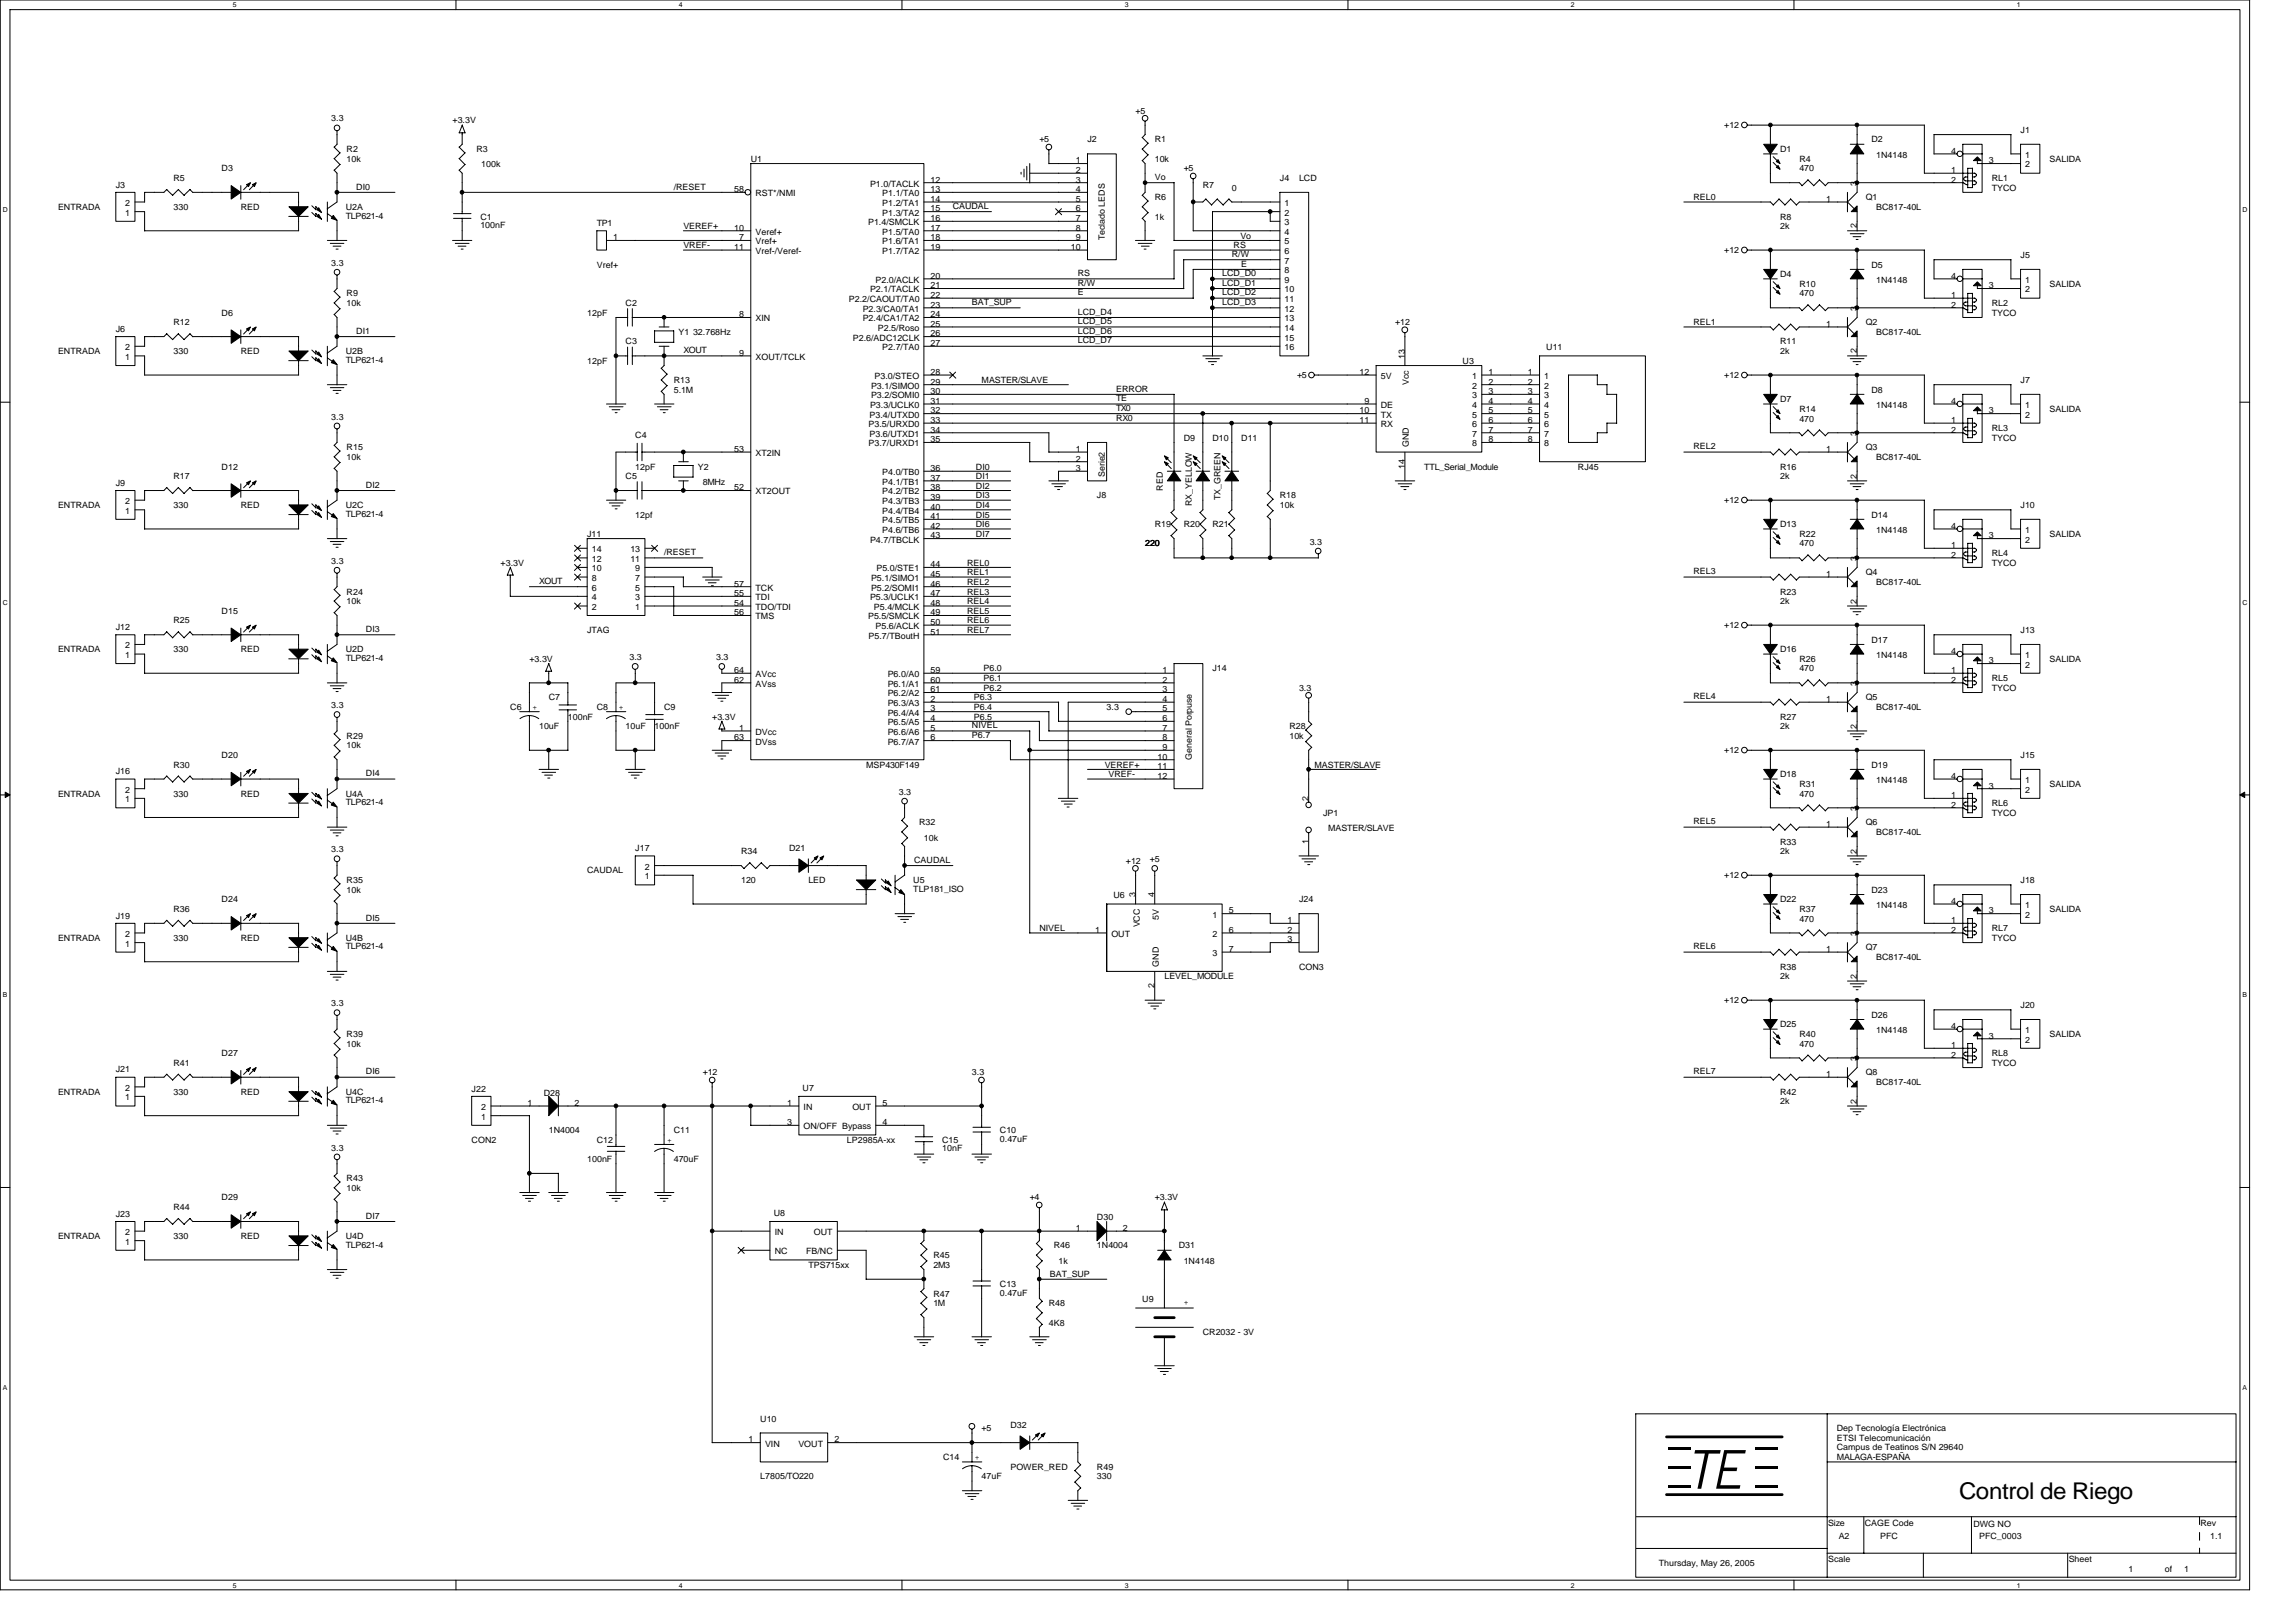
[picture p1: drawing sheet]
<svg xmlns="http://www.w3.org/2000/svg" width="297mm" height="210mm" viewBox="0 0 297 210" stroke-linecap="round" stroke-linejoin="round" font-family="sans-serif">
<defs><g id="words">
<g font-size="8">
<text x="215.6" y="190">_</text>
<text x="215.6" y="187.6">_</text>
<text x="226.8" y="190">_</text>
<text x="226.8" y="187.6">_</text>
<text x="215.6" y="192.5">_TE_</text>
</g>
<text font-size="3" x="253.4" y="194">Control de Riego</text>
<g font-size="1.1">
<text x="42.9" y="15.7">3.3</text>
<text x="58.5" y="16">+3.3V</text>
<text x="146.9" y="14.7">+5</text>
<text x="223.1" y="16.6">+12</text>
<text x="261.4" y="17.2">J1</text>
<text x="22.5" y="23.4">R5</text>
<text x="28.7" y="22.2">D3</text>
<text x="44.8" y="19.7">R2</text>
<text x="44.8" y="20.9">10k</text>
<text x="61.7" y="19.7">R3</text>
<text x="62.3" y="21.7">100k</text>
<text x="97.1" y="20.9">U1</text>
<text x="120.4" y="23.6">12</text>
<text x="134.5" y="18.4">+5</text>
<text x="139.2" y="21.1">1</text>
<text x="139.2" y="22.4">2</text>
<text x="139.2" y="23.6">3</text>
<text x="140.7" y="18.4">J2</text>
<text x="149.4" y="18.4">R1</text>
<text x="149.4" y="20.9">10k</text>
<text x="149.4" y="23.3">Vo</text>
<text x="153.1" y="22.2">+5</text>
<text x="165.6" y="23.4">J4</text>
<text x="168.1" y="23.4">LCD</text>
<text x="230.3" y="19.7">D1</text>
<text x="232.8" y="20.9">R4</text>
<text x="232.8" y="22.2">470</text>
<text x="242.1" y="18.4">D2</text>
<text x="242.7" y="20.4">1N4148</text>
<text x="252.4" y="19.9">4</text>
<text x="252.4" y="22.4">1</text>
<text x="252.4" y="23.6">2</text>
<text x="257.3" y="21.1">3</text>
<text x="257.7" y="23.4">RL1</text>
<text x="262" y="20.4">1</text>
<text x="262" y="21.7">2</text>
<text x="265.2" y="20.9">SALIDA</text>
<text x="7.5" y="27.2">ENTRADA</text>
<text x="15" y="24.3">J3</text>
<text x="16.2" y="27.9">1</text>
<text x="16.2" y="26.6">2</text>
<text x="22.5" y="27.2">330</text>
<text x="31.2" y="27.2">RED</text>
<text x="44.7" y="27.2">U2A</text>
<text x="44.7" y="28.3">TLP621-4</text>
<text x="46.1" y="24.6">DI0</text>
<text x="62.1" y="28.4">C1</text>
<text x="62.1" y="29.5">100nF</text>
<text x="77.2" y="29.3">TP1</text>
<text x="87.2" y="24.6">/RESET</text>
<text x="88.4" y="29.7">VEREF+</text>
<text x="95" y="29.8">10</text>
<text x="95" y="24.9">58</text>
<text x="97.7" y="25.4">RST*/NMI</text>
<text x="112.3" y="29.1">P1.4/SMCLK</text>
<text x="112.6" y="24.2">P1.0/TACLK</text>
<text x="114.1" y="25.4">P1.1/TA0</text>
<text x="114.1" y="26.6">P1.2/TA1</text>
<text x="114.1" y="27.9">P1.3/TA2</text>
<text x="120.4" y="29.8">17</text>
<text x="120.4" y="24.9">13</text>
<text x="120.4" y="26.1">14</text>
<text x="120.4" y="27.4">15</text>
<text x="120.4" y="28.6">16</text>
<text x="123.3" y="27">CAUDAL</text>
<text x="139.2" y="24.9">4</text>
<text x="139.2" y="26.1">5</text>
<text x="139.2" y="27.4">6</text>
<text x="139.2" y="28.6">7</text>
<text x="139.2" y="29.8">8</text>
<text x="149.4" y="25.9">R6</text>
<text x="149.4" y="28.4">1k</text>
<text x="155.6" y="24.3">R7</text>
<text x="159.4" y="24.7">0</text>
<text x="166.2" y="26.6">1</text>
<text x="166.2" y="27.9">2</text>
<text x="166.2" y="29.1">3</text>
<text x="219.1" y="25.9">REL0</text>
<text x="230.3" y="28.4">R8</text>
<text x="230.3" y="29.7">2k</text>
<text x="236.3" y="26.1">1</text>
<text x="240.2" y="29.6" transform="rotate(-90 240.2 29.6)">2</text>
<text x="240.2" y="24" transform="rotate(-90 240.2 24)">3</text>
<text x="241.4" y="25.9">Q1</text>
<text x="242.7" y="27.2">BC817-40L</text>
<text x="257.7" y="24.7">TYCO</text>
<text x="42.9" y="34.4">3.3</text>
<text x="77.2" y="34.6">Vref+</text>
<text x="79.3" y="31.1">1</text>
<text x="88.4" y="32.1">VREF-</text>
<text x="95" y="32.3">11</text>
<text x="95.6" y="31.1">7</text>
<text x="97.7" y="31.6">Vref+</text>
<text x="97.7" y="30.4">Veref+</text>
<text x="97.7" y="32.9">Vref-/Veref-</text>
<text x="114.1" y="30.4">P1.5/TA0</text>
<text x="114.1" y="31.6">P1.6/TA1</text>
<text x="114.1" y="32.9">P1.7/TA2</text>
<text x="120.4" y="31.1">18</text>
<text x="120.4" y="32.3">19</text>
<text x="138.6" y="32.3">10</text>
<text x="139.2" y="31.1">9</text>
<text x="139.4" y="35.8">RS</text>
<text x="143" y="31.1" transform="rotate(-90 143 31.1)">Teclado LEDS</text>
<text x="158.1" y="35.8">LCD_D0</text>
<text x="159.4" y="33.3">R/W</text>
<text x="159.6" y="32.1">RS</text>
<text x="160.5" y="30.9">Vo</text>
<text x="160.6" y="34.5">E</text>
<text x="166.2" y="30.4">4</text>
<text x="166.2" y="31.6">5</text>
<text x="166.2" y="32.9">6</text>
<text x="166.2" y="34.1">7</text>
<text x="166.2" y="35.4">8</text>
<text x="223.1" y="32.8">+12</text>
<text x="230.3" y="35.9">D4</text>
<text x="242.1" y="34.6">D5</text>
<text x="261.4" y="33.4">J5</text>
<text x="28.7" y="40.9">D6</text>
<text x="44.8" y="38.4">R9</text>
<text x="44.8" y="39.6">10k</text>
<text x="76" y="40.9">12pF</text>
<text x="80.9" y="39.6">C2</text>
<text x="95.6" y="41.1">8</text>
<text x="97.7" y="41.6">XIN</text>
<text x="109.8" y="39.1">P2.2/CAOUT/TA0</text>
<text x="111.6" y="40.3">P2.3/CA0/TA1</text>
<text x="111.6" y="41.6">P2.4/CA1/TA2</text>
<text x="112.6" y="37.8">P2.1/TACLK</text>
<text x="113.3" y="36.6">P2.0/ACLK</text>
<text x="120.4" y="36.1">20</text>
<text x="120.4" y="37.3">21</text>
<text x="120.4" y="38.6">22</text>
<text x="120.4" y="39.8">23</text>
<text x="120.4" y="41.1">24</text>
<text x="125.7" y="39.5">BAT_SUP</text>
<text x="139.4" y="40.7">LCD_D4</text>
<text x="139.4" y="37">R/W</text>
<text x="139.4" y="38.2">E</text>
<text x="139.4" y="42">LCD_D5</text>
<text x="158.1" y="37">LCD_D1</text>
<text x="158.1" y="39.5">LCD_D3</text>
<text x="158.1" y="38.2">LCD_D2</text>
<text x="166.2" y="36.6">9</text>
<text x="166.2" y="37.8">10</text>
<text x="166.2" y="39.1">11</text>
<text x="166.2" y="40.3">12</text>
<text x="166.2" y="41.6">13</text>
<text x="232.8" y="37.1">R10</text>
<text x="232.8" y="38.4">470</text>
<text x="240.2" y="40.2" transform="rotate(-90 240.2 40.2)">3</text>
<text x="242.7" y="36.6">1N4148</text>
<text x="252.4" y="36.1">4</text>
<text x="252.4" y="38.6">1</text>
<text x="252.4" y="39.8">2</text>
<text x="257.3" y="37.3">3</text>
<text x="257.7" y="39.6">RL2</text>
<text x="257.7" y="40.9">TYCO</text>
<text x="262" y="36.6">1</text>
<text x="262" y="37.8">2</text>
<text x="265.2" y="37.1">SALIDA</text>
<text x="7.5" y="45.8">ENTRADA</text>
<text x="15" y="43">J6</text>
<text x="16.2" y="46.6">1</text>
<text x="16.2" y="45.3">2</text>
<text x="22.5" y="42.1">R12</text>
<text x="22.5" y="45.8">330</text>
<text x="31.2" y="45.8">RED</text>
<text x="44.7" y="45.8">U2B</text>
<text x="44.7" y="46.9">TLP621-4</text>
<text x="46.1" y="43.2">DI1</text>
<text x="76" y="47.1">12pF</text>
<text x="80.9" y="44.6">C3</text>
<text x="87.8" y="43.3">Y1 32.768Hz</text>
<text x="88.4" y="45.7">XOUT</text>
<text x="95.6" y="46">9</text>
<text x="97.7" y="46.6">XOUT/TCLK</text>
<text x="110.3" y="44.1">P2.6/ADC12CLK</text>
<text x="113.6" y="42.8">P2.5/Roso</text>
<text x="114.1" y="45.3">P2.7/TA0</text>
<text x="120.4" y="42.3">25</text>
<text x="120.4" y="43.5">26</text>
<text x="120.4" y="44.8">27</text>
<text x="139.4" y="43.2">LCD_D6</text>
<text x="139.4" y="44.4">LCD_D7</text>
<text x="166.2" y="42.8">14</text>
<text x="166.2" y="44.1">15</text>
<text x="166.2" y="45.3">16</text>
<text x="180.5" y="42.1">+12</text>
<text x="181.7" y="46.4" transform="rotate(-90 181.7 46.4)">13</text>
<text x="189.2" y="47.1">U3</text>
<text x="200" y="45.3">U11</text>
<text x="219.1" y="42.1">REL1</text>
<text x="230.3" y="44.6">R11</text>
<text x="230.3" y="45.8">2k</text>
<text x="236.3" y="42.3">1</text>
<text x="240.2" y="45.7" transform="rotate(-90 240.2 45.7)">2</text>
<text x="241.4" y="42.1">Q2</text>
<text x="242.7" y="43.3">BC817-40L</text>
<text x="87.2" y="49.6">R13</text>
<text x="87.2" y="50.8">5.1M</text>
<text x="112.6" y="52.8">P3.3/UCLK0</text>
<text x="112.7" y="50.3">P3.1/SIMO0</text>
<text x="112.7" y="51.5">P3.2/SOMI0</text>
<text x="113.1" y="49">P3.0/STEO</text>
<text x="120.4" y="48.5">28</text>
<text x="120.4" y="49.8">29</text>
<text x="120.4" y="51">30</text>
<text x="120.4" y="52.3">31</text>
<text x="120.4" y="53.5">32</text>
<text x="127" y="49.6">MASTER/SLAVE</text>
<text x="144.4" y="51.9">TE</text>
<text x="144.4" y="53.2">TX0</text>
<text x="144.4" y="50.7">ERROR</text>
<text x="167.8" y="48.9">+5</text>
<text x="175.9" y="53.5">10</text>
<text x="175.9" y="48.5">12</text>
<text x="176.5" y="52.3">9</text>
<text x="178.6" y="52.8">DE</text>
<text x="178.6" y="49">5V</text>
<text x="182.3" y="49.8" transform="rotate(-90 182.3 49.8)">Vcc</text>
<text x="190.5" y="49">1</text>
<text x="190.5" y="50.3">2</text>
<text x="190.5" y="51.5">3</text>
<text x="190.5" y="52.8">4</text>
<text x="192.6" y="48.5">1</text>
<text x="192.6" y="49.8">2</text>
<text x="192.6" y="51">3</text>
<text x="192.6" y="52.3">4</text>
<text x="192.6" y="53.5">5</text>
<text x="197.7" y="48.5">1</text>
<text x="197.7" y="49.8">2</text>
<text x="197.7" y="51">3</text>
<text x="197.7" y="52.3">4</text>
<text x="197.7" y="53.5">5</text>
<text x="199.8" y="49">1</text>
<text x="199.8" y="50.3">2</text>
<text x="199.8" y="51.5">3</text>
<text x="199.8" y="52.8">4</text>
<text x="223.1" y="48.9">+12</text>
<text x="230.3" y="52">D7</text>
<text x="232.8" y="53.3">R14</text>
<text x="242.1" y="50.8">D8</text>
<text x="242.7" y="52.8">1N4148</text>
<text x="252.4" y="52.3">4</text>
<text x="257.3" y="53.5">3</text>
<text x="261.4" y="49.6">J7</text>
<text x="262" y="52.8">1</text>
<text x="265.2" y="53.3">SALIDA</text>
<text x="42.9" y="54.3">3.3</text>
<text x="44.8" y="58.3">R15</text>
<text x="44.8" y="59.5">10k</text>
<text x="82.2" y="56.7">C4</text>
<text x="95" y="58.5">53</text>
<text x="97.7" y="59">XT2IN</text>
<text x="112.4" y="55.3">P3.5/URXD0</text>
<text x="112.4" y="57.8">P3.7/URXD1</text>
<text x="112.5" y="54">P3.4/UTXD0</text>
<text x="112.5" y="56.5">P3.6/UTXD1</text>
<text x="120.4" y="54.7">33</text>
<text x="120.4" y="56">34</text>
<text x="120.4" y="57.2">35</text>
<text x="139.2" y="58.5">1</text>
<text x="139.2" y="59.7">2</text>
<text x="144.4" y="54.4">RX0</text>
<text x="153.1" y="57">D9</text>
<text x="156.9" y="57">D10</text>
<text x="160.6" y="57">D11</text>
<text x="175.9" y="54.7">11</text>
<text x="178.6" y="54">TX</text>
<text x="178.6" y="55.3">RX</text>
<text x="182.3" y="57.9" transform="rotate(-90 182.3 57.9)">GND</text>
<text x="190.5" y="54">5</text>
<text x="190.5" y="55.3">6</text>
<text x="190.5" y="56.5">7</text>
<text x="190.5" y="57.8">8</text>
<text x="192.6" y="54.7">6</text>
<text x="192.6" y="56">7</text>
<text x="192.6" y="57.2">8</text>
<text x="197.7" y="54.7">6</text>
<text x="197.7" y="56">7</text>
<text x="197.7" y="57.2">8</text>
<text x="199.8" y="54">5</text>
<text x="199.8" y="55.3">6</text>
<text x="199.8" y="56.5">7</text>
<text x="199.8" y="57.8">8</text>
<text x="219.1" y="58.1">REL2</text>
<text x="232.8" y="54.5">470</text>
<text x="236.3" y="58.5">1</text>
<text x="240.2" y="56.4" transform="rotate(-90 240.2 56.4)">3</text>
<text x="241.4" y="58.3">Q3</text>
<text x="242.7" y="59.5">BC817-40L</text>
<text x="252.4" y="54.7">1</text>
<text x="252.4" y="56">2</text>
<text x="257.7" y="55.8">RL3</text>
<text x="257.7" y="57">TYCO</text>
<text x="262" y="54">2</text>
<text x="7.5" y="65.7">ENTRADA</text>
<text x="15" y="62.9">J9</text>
<text x="16.2" y="65.2">2</text>
<text x="22.5" y="62">R17</text>
<text x="22.5" y="65.7">330</text>
<text x="28.7" y="60.8">D12</text>
<text x="31.2" y="65.7">RED</text>
<text x="44.7" y="65.7">U2C</text>
<text x="47.3" y="63.1">DI2</text>
<text x="80.9" y="62">C5</text>
<text x="82.2" y="60.8">12pF</text>
<text x="90.3" y="60.8">Y2</text>
<text x="90.9" y="62.8">8MHz</text>
<text x="95" y="63.5">52</text>
<text x="97.7" y="64">XT2OUT</text>
<text x="114.1" y="61.5">P4.0/TB0</text>
<text x="114.1" y="62.7">P4.1/TB1</text>
<text x="114.1" y="64">P4.2/TB2</text>
<text x="114.1" y="65.2">P4.3/TB3</text>
<text x="120.4" y="61">36</text>
<text x="120.4" y="62.2">37</text>
<text x="120.4" y="63.5">38</text>
<text x="120.4" y="64.7">39</text>
<text x="120.4" y="66">40</text>
<text x="126.3" y="62">DI1</text>
<text x="126.3" y="63.2">DI2</text>
<text x="126.3" y="64.5">DI3</text>
<text x="126.3" y="65.7">DI4</text>
<text x="126.3" y="60.8">DI0</text>
<text x="139.2" y="61">3</text>
<text x="141.9" y="64.5">J8</text>
<text x="143" y="61.7" transform="rotate(-90 143 61.7)">Serie2</text>
<text x="150.4" y="63.5" transform="rotate(-90 150.4 63.5)">RED</text>
<text x="154.2" y="65.5" transform="rotate(-90 154.2 65.5)">RX_YELLOW</text>
<text x="157.9" y="64.7" transform="rotate(-90 157.9 64.7)">TX_GREEN</text>
<text x="165.6" y="64.5">R18</text>
<text x="165.6" y="65.7">10k</text>
<text x="181.7" y="60.7" transform="rotate(-90 181.7 60.7)">14</text>
<text x="184.3" y="60.8">TTL_Serial_Module</text>
<text x="204.1" y="60.8">RJ45</text>
<text x="223.1" y="65.1">+12</text>
<text x="230.3" y="60.8">R16</text>
<text x="230.3" y="62">2k</text>
<text x="240.2" y="61.9" transform="rotate(-90 240.2 61.9)">2</text>
<text x="261.4" y="65.7">J10</text>
<text x="16.2" y="66.5">1</text>
<text x="44.7" y="66.9">TLP621-4</text>
<text x="76" y="69.5">J11</text>
<text x="76.6" y="71.5">14</text>
<text x="81.6" y="71.5">13</text>
<text x="82.2" y="67">12pf</text>
<text x="85.9" y="71.8">/RESET</text>
<text x="112.6" y="70.2">P4.7/TBCLK</text>
<text x="114.1" y="66.5">P4.4/TB4</text>
<text x="114.1" y="67.7">P4.5/TB5</text>
<text x="114.1" y="69">P4.6/TB6</text>
<text x="120.4" y="67.2">41</text>
<text x="120.4" y="68.4">42</text>
<text x="120.4" y="69.7">43</text>
<text x="126.3" y="68.2">DI6</text>
<text x="126.3" y="69.5">DI7</text>
<text x="126.3" y="67">DI5</text>
<text x="148.1" y="70.7">220</text>
<text x="149.4" y="68.2">R19</text>
<text x="153.1" y="68.2">R20</text>
<text x="156.9" y="68.2">R21</text>
<text x="169.4" y="70.5">3.3</text>
<text x="230.3" y="68.2">D13</text>
<text x="232.8" y="69.5">R22</text>
<text x="232.8" y="70.7">470</text>
<text x="242.1" y="67">D14</text>
<text x="242.7" y="69">1N4148</text>
<text x="252.4" y="68.4">4</text>
<text x="252.4" y="70.9">1</text>
<text x="257.3" y="69.7">3</text>
<text x="257.7" y="72">RL4</text>
<text x="262" y="69">1</text>
<text x="262" y="70.2">2</text>
<text x="265.2" y="69.5">SALIDA</text>
<text x="42.9" y="73">3.3</text>
<text x="44.8" y="76.9">R24</text>
<text x="64.8" y="73.2">+3.3V</text>
<text x="69.7" y="75.6">XOUT</text>
<text x="76.6" y="77.7">4</text>
<text x="76.6" y="76.4">6</text>
<text x="76.6" y="75.2">8</text>
<text x="76.6" y="73.9">10</text>
<text x="76.6" y="72.7">12</text>
<text x="81.6" y="72.7">11</text>
<text x="82.2" y="77.7">3</text>
<text x="82.2" y="76.4">5</text>
<text x="82.2" y="75.2">7</text>
<text x="82.2" y="73.9">9</text>
<text x="95" y="77.2">55</text>
<text x="95" y="75.9">57</text>
<text x="97.7" y="77.7">TDI</text>
<text x="97.7" y="76.4">TCK</text>
<text x="112.6" y="77.7">P5.3/UCLK1</text>
<text x="112.7" y="75.2">P5.1/SIMO1</text>
<text x="112.7" y="76.4">P5.2/SOMI1</text>
<text x="113.4" y="73.9">P5.0/STE1</text>
<text x="120.4" y="73.4">44</text>
<text x="120.4" y="74.7">45</text>
<text x="120.4" y="75.9">46</text>
<text x="120.4" y="77.2">47</text>
<text x="125.1" y="76.9">REL3</text>
<text x="125.1" y="73.2">REL0</text>
<text x="125.1" y="74.4">REL1</text>
<text x="125.1" y="75.7">REL2</text>
<text x="219.1" y="74.3">REL3</text>
<text x="230.3" y="76.9">R23</text>
<text x="236.3" y="74.7">1</text>
<text x="240.2" y="72.6" transform="rotate(-90 240.2 72.6)">3</text>
<text x="241.4" y="74.4">Q4</text>
<text x="242.7" y="75.7">BC817-40L</text>
<text x="252.4" y="72.2">2</text>
<text x="257.7" y="73.2">TYCO</text>
<text x="15" y="81.6">J12</text>
<text x="16.2" y="83.9">2</text>
<text x="22.5" y="80.7">R25</text>
<text x="28.7" y="79.4">D15</text>
<text x="44.8" y="78.2">10k</text>
<text x="47.3" y="81.8">DI3</text>
<text x="76" y="81.9">JTAG</text>
<text x="76.6" y="78.9">2</text>
<text x="82.2" y="78.9">1</text>
<text x="95" y="79.6">56</text>
<text x="95" y="78.4">54</text>
<text x="97.7" y="80.2">TMS</text>
<text x="97.7" y="78.9">TDO/TDI</text>
<text x="112.3" y="80.2">P5.5/SMCLK</text>
<text x="112.4" y="82.7">P5.7/TBoutH</text>
<text x="113.1" y="78.9">P5.4/MCLK</text>
<text x="113.3" y="81.4">P5.6/ACLK</text>
<text x="120.4" y="78.4">48</text>
<text x="120.4" y="79.6">49</text>
<text x="120.4" y="80.9">50</text>
<text x="120.4" y="82.1">51</text>
<text x="125.1" y="81.9">REL7</text>
<text x="125.1" y="78.2">REL4</text>
<text x="125.1" y="79.4">REL5</text>
<text x="125.1" y="80.7">REL6</text>
<text x="223.1" y="81.3">+12</text>
<text x="230.3" y="78.2">2k</text>
<text x="240.2" y="78.1" transform="rotate(-90 240.2 78.1)">2</text>
<text x="242.1" y="83.2">D17</text>
<text x="261.4" y="81.9">J13</text>
<text x="7.5" y="84.4">ENTRADA</text>
<text x="16.2" y="85.2">1</text>
<text x="22.5" y="84.4">330</text>
<text x="31.2" y="84.4">RED</text>
<text x="44.7" y="84.4">U2D</text>
<text x="44.7" y="85.5">TLP621-4</text>
<text x="68.5" y="85.7">+3.3V</text>
<text x="81.4" y="85.4">3.3</text>
<text x="92.6" y="85.4">3.3</text>
<text x="95" y="88.3">62</text>
<text x="95" y="87.1">64</text>
<text x="97.7" y="88.9">AVss</text>
<text x="97.7" y="87.6">AVcc</text>
<text x="114.8" y="87.6">P6.0/A0</text>
<text x="114.8" y="88.9">P6.1/A1</text>
<text x="120.4" y="87.1">59</text>
<text x="120.4" y="88.3">60</text>
<text x="120.4" y="89.6">61</text>
<text x="127.3" y="86.9">P6.0</text>
<text x="127.3" y="89.4">P6.2</text>
<text x="127.3" y="88.1">P6.1</text>
<text x="150.4" y="87.1">1</text>
<text x="150.4" y="88.3">2</text>
<text x="150.4" y="89.6">3</text>
<text x="156.9" y="86.9">J14</text>
<text x="168.1" y="89.4">3.3</text>
<text x="230.3" y="84.4">D16</text>
<text x="232.8" y="85.7">R26</text>
<text x="232.8" y="86.9">470</text>
<text x="240.2" y="88.8" transform="rotate(-90 240.2 88.8)">3</text>
<text x="242.7" y="85.2">1N4148</text>
<text x="252.4" y="84.6">4</text>
<text x="252.4" y="87.1">1</text>
<text x="252.4" y="88.3">2</text>
<text x="257.3" y="85.9">3</text>
<text x="257.7" y="88.1">RL5</text>
<text x="257.7" y="89.4">TYCO</text>
<text x="262" y="85.2">1</text>
<text x="262" y="86.4">2</text>
<text x="265.2" y="85.7">SALIDA</text>
<text x="42.9" y="91.6">3.3</text>
<text x="44.8" y="95.6">R29</text>
<text x="66" y="91.9">C6</text>
<text x="68.9" y="91.9">+</text>
<text x="69.7" y="94.4">10uF</text>
<text x="71" y="90.6">C7</text>
<text x="73.5" y="93.1">100nF</text>
<text x="77.2" y="91.9">C8</text>
<text x="80.1" y="91.9">+</text>
<text x="80.9" y="94.4">10uF</text>
<text x="84.7" y="94.4">100nF</text>
<text x="85.9" y="91.9">C9</text>
<text x="92.1" y="93.1">+3.3V</text>
<text x="95" y="95.8">63</text>
<text x="95.6" y="94.6">1</text>
<text x="97.7" y="95.1">DVcc</text>
<text x="114.8" y="90.1">P6.2/A2</text>
<text x="114.8" y="91.4">P6.3/A3</text>
<text x="114.8" y="92.6">P6.4/A4</text>
<text x="114.8" y="93.9">P6.5/A5</text>
<text x="114.8" y="95.1">P6.6/A6</text>
<text x="120.4" y="90.8">2</text>
<text x="120.4" y="92.1">3</text>
<text x="120.4" y="93.3">4</text>
<text x="120.4" y="94.6">5</text>
<text x="120.4" y="95.8">6</text>
<text x="125.7" y="94.2">NIVEL</text>
<text x="125.7" y="95.5">P6.7</text>
<text x="126" y="90.6">P6.3</text>
<text x="126" y="91.9">P6.4</text>
<text x="126" y="93.1">P6.5</text>
<text x="143.2" y="91.9">3.3</text>
<text x="150.4" y="90.8">4</text>
<text x="150.4" y="92.1">5</text>
<text x="150.4" y="93.3">6</text>
<text x="150.4" y="94.6">7</text>
<text x="150.4" y="95.8">8</text>
<text x="166.8" y="94.4">R28</text>
<text x="166.8" y="95.6">10k</text>
<text x="219.1" y="90.5">REL4</text>
<text x="230.3" y="93.1">R27</text>
<text x="230.3" y="94.4">2k</text>
<text x="236.3" y="90.8">1</text>
<text x="240.2" y="94.3" transform="rotate(-90 240.2 94.3)">2</text>
<text x="241.4" y="90.6">Q5</text>
<text x="242.7" y="91.9">BC817-40L</text>
<text x="15" y="100.2">J16</text>
<text x="22.5" y="99.3">R30</text>
<text x="28.7" y="98.1">D20</text>
<text x="44.8" y="96.9">10k</text>
<text x="47.3" y="100.5">DI4</text>
<text x="97.7" y="96.4">DVss</text>
<text x="112.1" y="99.3">MSP430F149</text>
<text x="114.8" y="96.4">P6.7/A7</text>
<text x="142.9" y="99.3">VEREF+</text>
<text x="143.4" y="100.6">VREF-</text>
<text x="149.8" y="98.3">10</text>
<text x="149.8" y="99.5">11</text>
<text x="149.8" y="100.8">12</text>
<text x="150.4" y="97.1">9</text>
<text x="154.2" y="98.3" transform="rotate(-90 154.2 98.3)">General Porpuse</text>
<text x="170.1" y="99.3">MASTER/SLAVE</text>
<text x="223.1" y="97.5">+12</text>
<text x="230.3" y="100.6">D18</text>
<text x="232.8" y="101.8">R31</text>
<text x="242.1" y="99.3">D19</text>
<text x="242.7" y="101.3">1N4148</text>
<text x="252.4" y="100.8">4</text>
<text x="261.4" y="98.1">J15</text>
<text x="262" y="101.3">1</text>
<text x="265.2" y="101.8">SALIDA</text>
<text x="7.5" y="103.1">ENTRADA</text>
<text x="16.2" y="103.8">1</text>
<text x="16.2" y="102.6">2</text>
<text x="22.5" y="103.1">330</text>
<text x="31.2" y="103.1">RED</text>
<text x="44.7" y="103.1">U4A</text>
<text x="44.7" y="104.2">TLP621-4</text>
<text x="116.3" y="102.8">3.3</text>
<text x="118.9" y="106.8">R32</text>
<text x="169.3" y="103.7" transform="rotate(-90 169.3 103.7)">2</text>
<text x="171.2" y="105.6">JP1</text>
<text x="171.8" y="107.5">MASTER/SLAVE</text>
<text x="219.1" y="106.7">REL5</text>
<text x="232.8" y="103.1">470</text>
<text x="236.3" y="107">1</text>
<text x="240.2" y="104.9" transform="rotate(-90 240.2 104.9)">3</text>
<text x="241.4" y="106.8">Q6</text>
<text x="252.4" y="103.3">1</text>
<text x="252.4" y="104.5">2</text>
<text x="257.3" y="102">3</text>
<text x="257.7" y="104.3">RL6</text>
<text x="257.7" y="105.6">TYCO</text>
<text x="262" y="102.6">2</text>
<text x="42.9" y="110.3">3.3</text>
<text x="76" y="113">CAUDAL</text>
<text x="82.2" y="110.2">J17</text>
<text x="83.4" y="113.8">1</text>
<text x="83.4" y="112.5">2</text>
<text x="95.9" y="110.6">R34</text>
<text x="102.1" y="110.2">D21</text>
<text x="118.3" y="111.7">CAUDAL</text>
<text x="119.5" y="108.8">10k</text>
<text x="145.7" y="111.8">+12</text>
<text x="148.8" y="111.5">+5</text>
<text x="169.3" y="109.2" transform="rotate(-90 169.3 109.2)">1</text>
<text x="223.1" y="113.7">+12</text>
<text x="230.3" y="109.3">R33</text>
<text x="230.3" y="110.6">2k</text>
<text x="240.2" y="110.5" transform="rotate(-90 240.2 110.5)">2</text>
<text x="242.7" y="108.1">BC817-40L</text>
<text x="15" y="118.9">J19</text>
<text x="22.5" y="118">R36</text>
<text x="28.7" y="116.8">D24</text>
<text x="44.8" y="114.3">R35</text>
<text x="44.8" y="115.5">10k</text>
<text x="47.3" y="119.1">DI5</text>
<text x="95.9" y="114.3">120</text>
<text x="104.6" y="114.3">LED</text>
<text x="118.1" y="114.3">U5</text>
<text x="118.1" y="115.4">TLP181_ISO</text>
<text x="144" y="116.3">U6</text>
<text x="146.9" y="116.1" transform="rotate(-90 146.9 116.1)">3</text>
<text x="149.4" y="116.1" transform="rotate(-90 149.4 116.1)">4</text>
<text x="149.9" y="119" transform="rotate(-90 149.9 119)">5V</text>
<text x="156.9" y="118.7">1</text>
<text x="159" y="118.2">5</text>
<text x="166.6" y="119.5">1</text>
<text x="168.1" y="116.8">J24</text>
<text x="230.3" y="116.8">D22</text>
<text x="232.8" y="118">R37</text>
<text x="232.8" y="119.3">470</text>
<text x="242.1" y="115.5">D23</text>
<text x="242.7" y="117.5">1N4148</text>
<text x="252.4" y="117">4</text>
<text x="252.4" y="119.5">1</text>
<text x="257.3" y="118.2">3</text>
<text x="261.4" y="114.3">J18</text>
<text x="262" y="117.5">1</text>
<text x="262" y="118.7">2</text>
<text x="265.2" y="118">SALIDA</text>
<text x="7.5" y="121.8">ENTRADA</text>
<text x="16.2" y="122.5">1</text>
<text x="16.2" y="121.2">2</text>
<text x="22.5" y="121.8">330</text>
<text x="31.2" y="121.8">RED</text>
<text x="44.7" y="121.8">U4B</text>
<text x="44.7" y="122.9">TLP621-4</text>
<text x="134.5" y="120.5">NIVEL</text>
<text x="141.7" y="120.7">1</text>
<text x="143.8" y="121.2">OUT</text>
<text x="147.4" y="120" transform="rotate(-90 147.4 120)">VCC</text>
<text x="149.9" y="125.1" transform="rotate(-90 149.9 125.1)">GND</text>
<text x="156.9" y="121.2">2</text>
<text x="156.9" y="123.7">3</text>
<text x="159" y="120.7">6</text>
<text x="159" y="123.2">7</text>
<text x="166.6" y="120.7">2</text>
<text x="166.6" y="122">3</text>
<text x="168.1" y="125.5">CON3</text>
<text x="219.1" y="122.9">REL6</text>
<text x="230.3" y="125.5">R38</text>
<text x="236.3" y="123.2">1</text>
<text x="240.2" y="121.1" transform="rotate(-90 240.2 121.1)">3</text>
<text x="241.4" y="123">Q7</text>
<text x="242.7" y="124.2">BC817-40L</text>
<text x="252.4" y="120.7">2</text>
<text x="257.7" y="120.5">RL7</text>
<text x="257.7" y="121.8">TYCO</text>
<text x="42.9" y="130.2">3.3</text>
<text x="149.4" y="127.9" transform="rotate(-90 149.4 127.9)">2</text>
<text x="150.6" y="126.7">LEVEL_MODULE</text>
<text x="223.1" y="129.8">+12</text>
<text x="230.3" y="126.7">2k</text>
<text x="240.2" y="126.6" transform="rotate(-90 240.2 126.6)">2</text>
<text x="242.1" y="131.7">D26</text>
<text x="261.4" y="130.5">J20</text>
<text x="22.5" y="137.9">R41</text>
<text x="28.7" y="136.7">D27</text>
<text x="44.8" y="134.2">R39</text>
<text x="44.8" y="135.4">10k</text>
<text x="230.3" y="132.9">D25</text>
<text x="232.8" y="134.2">R40</text>
<text x="232.8" y="135.4">470</text>
<text x="240.2" y="137.3" transform="rotate(-90 240.2 137.3)">3</text>
<text x="242.7" y="133.7">1N4148</text>
<text x="252.4" y="133.2">4</text>
<text x="252.4" y="135.6">1</text>
<text x="252.4" y="136.9">2</text>
<text x="257.3" y="134.4">3</text>
<text x="257.7" y="136.7">RL8</text>
<text x="257.7" y="137.9">TYCO</text>
<text x="262" y="133.7">1</text>
<text x="262" y="134.9">2</text>
<text x="265.2" y="134.2">SALIDA</text>
<text x="7.5" y="141.7">ENTRADA</text>
<text x="15" y="138.8">J21</text>
<text x="16.2" y="142.4">1</text>
<text x="16.2" y="141.2">2</text>
<text x="22.5" y="141.7">330</text>
<text x="31.2" y="141.7">RED</text>
<text x="44.7" y="141.7">U4C</text>
<text x="44.7" y="142.8">TLP621-4</text>
<text x="47.3" y="139">DI6</text>
<text x="61" y="141.3">J22</text>
<text x="62.3" y="143.6">2</text>
<text x="68.2" y="143.1">1</text>
<text x="70.4" y="141.8">D28</text>
<text x="74.3" y="143.1">2</text>
<text x="90.9" y="139.2">+12</text>
<text x="101.9" y="143.1">1</text>
<text x="103.8" y="141.2">U7</text>
<text x="104" y="143.6">IN</text>
<text x="110.3" y="143.6">OUT</text>
<text x="114.2" y="143.1">5</text>
<text x="125.7" y="139.2">3.3</text>
<text x="219.1" y="139">REL7</text>
<text x="230.3" y="141.7">R42</text>
<text x="230.3" y="142.9">2k</text>
<text x="236.3" y="139.4">1</text>
<text x="240.2" y="142.8" transform="rotate(-90 240.2 142.8)">2</text>
<text x="241.4" y="139.2">Q8</text>
<text x="242.7" y="140.4">BC817-40L</text>
<text x="42.9" y="148.9">3.3</text>
<text x="61" y="147.9">CON2</text>
<text x="62.3" y="144.9">1</text>
<text x="71" y="146.6">1N4004</text>
<text x="77.2" y="147.9">C12</text>
<text x="86.3" y="147.9">+</text>
<text x="87.2" y="146.6">C11</text>
<text x="101.9" y="145.6">3</text>
<text x="104" y="146.1">ON/OFF Bypass</text>
<text x="109.6" y="147.9">LP2985A-xx</text>
<text x="114.2" y="145.6">4</text>
<text x="121.9" y="147.9">C15</text>
<text x="121.9" y="149">10nF</text>
<text x="129.4" y="146.6">C10</text>
<text x="129.4" y="147.8">0.47uF</text>
<text x="28.7" y="155.3">D29</text>
<text x="44.8" y="152.9">R43</text>
<text x="44.8" y="154.1">10k</text>
<text x="76" y="150.4">100nF</text>
<text x="87.2" y="150.4">470uF</text>
<text x="133.2" y="155.3">+4</text>
<text x="149.4" y="155.3">+3.3V</text>
<text x="7.5" y="160.3">ENTRADA</text>
<text x="15" y="157.5">J23</text>
<text x="16.2" y="161.1">1</text>
<text x="16.2" y="159.8">2</text>
<text x="22.5" y="156.6">R44</text>
<text x="22.5" y="160.3">330</text>
<text x="31.2" y="160.3">RED</text>
<text x="44.7" y="160.3">U4D</text>
<text x="44.7" y="161.5">TLP621-4</text>
<text x="47.3" y="157.7">DI7</text>
<text x="100.1" y="157.3">U8</text>
<text x="100.2" y="159.8">IN</text>
<text x="105.3" y="159.8">OUT</text>
<text x="136.3" y="161.6">R46</text>
<text x="139.2" y="159.3">1</text>
<text x="141.9" y="157.8">D30</text>
<text x="141.9" y="161.6">1N4004</text>
<text x="145.3" y="159.3">2</text>
<text x="152.5" y="161.6">D31</text>
<text x="100.2" y="162.3">NC</text>
<text x="104.3" y="162.3">FB/NC</text>
<text x="104.6" y="164.1">TPS715xx</text>
<text x="120.8" y="162.8">R45</text>
<text x="120.8" y="164.1">2M3</text>
<text x="120.8" y="167.8">R47</text>
<text x="129.4" y="166.6">C13</text>
<text x="129.4" y="167.7">0.47uF</text>
<text x="135.8" y="165.3">BAT_SUP</text>
<text x="136.9" y="163.6">1k</text>
<text x="153.1" y="163.6">1N4148</text>
<text x="120.8" y="169">1M</text>
<text x="135.7" y="169">R48</text>
<text x="135.7" y="171.5">4K8</text>
<text x="147.8" y="168.6">U9</text>
<text x="153.1" y="168.9">+</text>
<text x="155.6" y="172.8">CR2032 - 3V</text>
<text x="98.4" y="184">U10</text>
<text x="127" y="185.2">+5</text>
<text x="130.7" y="184.8">D32</text>
<text x="237.6" y="185.2">Dep Tecnología Electrónica</text>
<text x="96.9" y="186.7">1</text>
<text x="98.4" y="191.5">L7805/TO220</text>
<text x="99" y="187.2">VIN</text>
<text x="103.3" y="187.2">VOUT</text>
<text x="107.9" y="186.7">2</text>
<text x="122" y="189">C14</text>
<text x="126.1" y="189">+</text>
<text x="127" y="191.5">47uF</text>
<text x="130.7" y="190.2">POWER_RED</text>
<text x="141.9" y="190.2">R49</text>
<text x="141.9" y="191.5">330</text>
<text x="237.6" y="189">MALAGA-ESPAÑA</text>
<text x="237.6" y="186.5">ETSI Telecomunicación</text>
<text x="237.6" y="187.7">Campus de Teatinos S/N 29640</text>
<text x="236.5" y="197.4">Size</text>
<text x="241.3" y="197.4">CAGE Code</text>
<text x="255.3" y="197.5">DWG NO</text>
<text x="284.7" y="197.4">Rev</text>
<text x="214.6" y="202.6">Thursday, May 26, 2005</text>
<text x="236.5" y="202.1">Scale</text>
<text x="237.9" y="199.2">A2</text>
<text x="243.2" y="199.2">PFC</text>
<text x="256.1" y="199.2">PFC_0003</text>
<text x="267.6" y="202.1">Sheet</text>
<text x="275.4" y="203.4">1</text>
<text x="280.1" y="203.4">of</text>
<text x="282.6" y="203.4">1</text>
<text x="285.9" y="199.2">1.1</text>
</g>
<g font-size=".9">
<text x="30.1" y="1">5</text>
<text x="87.8" y="1">4</text>
<text x="145.5" y="1">3</text>
<text x="203.2" y="1">2</text>
<text x="260.9" y="1">1</text>
<text x=".4" y="27.5">D</text>
<text x="290.1" y="27.5">D</text>
<text x=".4" y="78.3">C</text>
<text x="290.1" y="78.3">C</text>
<text x=".4" y="129.1">B</text>
<text x="290.1" y="129.1">B</text>
<text x=".4" y="179.9">A</text>
<text x="290.1" y="179.9">A</text>
<text x="30.1" y="205.4">5</text>
<text x="87.8" y="205.4">4</text>
<text x="145.5" y="205.4">3</text>
<text x="203.2" y="205.4">2</text>
<text x="260.9" y="205.4">1</text>
</g>
</g></defs>
<path d="M0 0h291v205.7h-291zM1.3 1.2h288.5v203.3h-288.5z" fill="none" stroke="#000" stroke-width=".13"/>
<g fill="#fff">
<path d="M30.1 .1h.5v1h-.5z"/>
<path d="M30.1 204.6h.5v1h-.5z"/>
</g>
<path d="M59 0v1.2M59 204.5v1.2" fill="none" stroke="#000" stroke-width=".13"/>
<g fill="#fff">
<path d="M87.8 .1h.5v1h-.5z"/>
<path d="M87.8 204.6h.5v1h-.5z"/>
</g>
<path d="M116.7 0v1.2M116.7 204.5v1.2" fill="none" stroke="#000" stroke-width=".13"/>
<g fill="#fff">
<path d="M145.5 .1h.5v1h-.5z"/>
<path d="M145.5 204.6h.5v1h-.5z"/>
</g>
<path d="M174.4 0v1.2M174.4 204.5v1.2" fill="none" stroke="#000" stroke-width=".13"/>
<g fill="#fff">
<path d="M203.2 .1h.5v1h-.5z"/>
<path d="M203.2 204.6h.5v1h-.5z"/>
</g>
<path d="M232.1 0v1.2M232.1 204.5v1.2" fill="none" stroke="#000" stroke-width=".13"/>
<g fill="#fff">
<path d="M260.9 .1h.5v1h-.5z"/>
<path d="M260.9 204.6h.5v1h-.5z"/>
<path d="M.4 26.6h.6v1h-.6z"/>
<path d="M290.1 26.6h.6v1h-.6z"/>
<path d="M.4 77.4h.6v1h-.6z"/>
<path d="M290.1 77.4h.6v1h-.6z"/>
</g>
<path d="M0 52h1.3M289.8 52h1.2" fill="none" stroke="#000" stroke-width=".13"/>
<g fill="#fff">
<path d="M.4 128.3h.5v1h-.5z"/>
<path d="M290.1 128.3h.6v1h-.6z"/>
</g>
<path d="M0 102.9h1.3M289.8 102.9h1.2" fill="none" stroke="#000" stroke-width=".13"/>
<path d="M.7 102.5l.6 .4-.6 .3zM289.8 102.9l.6-.4v.7z" fill="#000" stroke="#000" stroke-width=".13"/>
<g fill="#fff">
<path d="M.4 179.1h.5v1h-.5z"/>
<path d="M290.1 179.1h.6v1h-.6z"/>
</g>
<g fill="none" stroke="#000" stroke-width=".13">
<path d="M43.2 19l.8 .8M43.6 16.9v1.8M43.6 18.6l-.4 .4M44 19.8l-.8 .7M59.4 17.2h.8M59.4 19l.8 .8M59.8 17.2v1.5l-.4 .3M59.8 16.2l.4 1M59.8 16.2l-.4 1M60.2 19.8l-.8 .7M135.7 19.4v1.8M140.7 19.9h3.7v13.7h-3.7z"/>
<path d="M147.8 19.3l.7 .7M148.1 15.7v1.7M148.2 17.4l-.4 .4 .7 .7M148.5 18.5l-.7 .8M226.1 16.2h22.9M228.2 19.9h1.7M229 16.2v2.5M229 19.9v3.7h3.8M239.4 18.7h1.7M240.3 16.2v2.5M240.3 19.9v5l-1.3 1.3M249 16.2v6.2"/>
<path d="M253.2 19.9h-3v-2.5h10v2.5h1.2M253.9 18.7h2.5v6.2h-2.5zM253.9 19.9h2.6M261.4 18.7h2.5v3.7h-2.5zM15 24.9h2.5v3.7h-2.5zM17.5 26.1h1.2M17.5 27.4h1.2v2.5M18.7 29.9h19.9M22.3 25.3l-.7-.8-.4 .4h-2.5v1.3M23.1 24.5l.7 .8M23.1 24.5l-.8 .8M29.9 24.9h-4.9l-.4-.4-.8 .8"/>
<path d="M31.2 24.9h7.4M31.2 24v1.8M32.3 23.8l-.8 .8M33 23.8l-.7 .8M37.4 28h2.5M38.6 24.9v1.9M38.6 28v1.9M40.3 27.5l.6 .5v-.4M40.3 26.6l.6 .5M40.8 27.6l.6 .5M40.8 26.7l.6 .6M40.9 26.8v.4"/>
<path d="M42.4 31.1h2.5M42.4 26.1v2.6M42.4 27.6l1.2 .9M42.7 31.5h1.8M43.1 31.9h1M43.2 22l.4 .4v3.7l-1.3 .9M43.2 20.5l.8 .8-.8 .7M43.2 39.2l.8 .8M43.2 37.7l.8 .8M43.5 32.2h.2M43.6 28.6v2.5M43.6 35.6v1.7"/>
<path d="M43.6 24.9h7.5M43.6 37.3l-.4 .4M44 39.9l-.8 .8M44 38.4l-.8 .8M58.5 31.1h2.5M58.7 28.3h2.2M58.7 27.6h2.2M58.9 31.5h1.8M59.3 31.9h1M59.4 22l.4 .4v5.3M59.4 20.5l.8 .8-.8 .7M59.7 32.2h.2"/>
<path d="M59.8 28.2v2.9M59.8 24.9h36.6M77.2 29.9h1.3v2.5h-1.3zM78.5 31.1h18.6M81.2 39.9v2.3M81.8 39.9v2.3M88.4 32.4h8.7M88.4 29.9h8.7M97.1 21.2h22.4v77.1h-22.4zM119.5 31.1h21.2M119.5 32.4h21.2M119.5 29.9h21.2"/>
<path d="M119.5 24.9h21.2M119.5 23.6h21.2M119.5 26.1h21.2M119.5 27.4h8.8M119.5 28.6h21.2M119.5 36.1h32.4M119.5 37.3h33.7M119.5 38.6h34.9M119.5 39.8h12.5M132.1 22.3v.2M132.5 21.9v1M132.8 21.5v1.8"/>
<path d="M133.2 21.2v2.5M133.2 22.4h7.5M135.7 21.2h5M136.6 27l.7 .8M136.9 27.4h3.8M137.3 27l-.8 .8M146.9 31.1h2.5M147.3 31.5h1.7M147.7 31.9h1M147.8 20.8l.3 .4v3.7l-.3 .4M147.8 25.3l.7 .7M147.8 26.8l.7 .7"/>
<path d="M148 32.2h.3M148.1 28.6v2.5M148.1 23.6h3.8M148.5 26l-.7 .8M148.5 27.5l-.7 .8 .4 .4M148.5 20l-.7 .8M151.9 31.1h13.7M151.9 23.6v7.5M154.4 23.2v6.7M154.4 29.9h11.2M156 25.8l.8 .7M156 25.7l-.4 .4h-1.2"/>
<path d="M156.9 36.1h8.7M156.9 37.3h8.7M156.9 38.6h8.7M156.9 39.8h8.7M157.5 25.8l.8 .7M157.5 25.7l-.8 .8M159 25.8l.4 .4M159 25.7l-.8 .8M159.4 26.1h6.2M164.3 28.6h1.3M164.3 27.4v1.3M165.6 24.9h3.7v21.2h-3.7z"/>
<path d="M165.6 34.9h-11.2v3.7M165.6 32.4h-13.7v3.7M165.6 27.4h-8.7v18.7M165.6 33.6h-12.5v3.8M217.8 26.1h11.2M226.1 32.4h22.9M228.2 36.1h1.7M229 26.1l.4 .4M229 32.4v2.5M229 36.1v3.7h3.8M229.4 36.4l.8 .8M229.4 37.2l.8 .8"/>
<path d="M229.4 20.3l.8 .7M229.4 21l.8 .8M230.9 26.5l-.8-.8-.7 .8M231.6 25.7l.8 .8M231.7 25.8l-.8 .7M232.4 26.5l.4-.4h6.2l.9 .9M232.8 39.8l.3 .4M232.8 23.6l.3 .4M233.9 23.3l.8 .7M233.9 39.4l.8 .8M233.9 23.3l-.8 .7M233.9 39.5l-.8 .7"/>
<path d="M235.4 23.3l.8 .7M235.4 39.4l.8 .8M235.4 23.3l-.8 .7M235.4 39.5l-.8 .7M239 29.9h2.5M239 24.9v2.5M239.4 30.2h1.7M239.4 34.9h1.7M239.7 30.6h1M240.1 31h.3M240.3 27.4v2.5M240.3 32.4v2.5"/>
<path d="M240.3 36.1v5l-1.3 1.2M249 22.4h6.5M249 38.6h6.5M249 32.4v6.2M253.2 36.1h-3v-2.5h10v2.5h1.2M253.9 34.9h2.5v6.2h-2.5zM253.9 36.1h2.6M254.1 40l-.2-.2h-17.4l-.4 .4M254.1 23.8l-.2-.2h-17.4l-.4 .4M254.2 23.7l.2 .2M254.2 39.9l.2 .2M254.3 39.6h1.2"/>
<path d="M254.3 23.4h1.2M254.4 23.9h.2M254.5 21.8h.7v2.5M254.5 38h.7M254.6 39.1l-.5 .1v.1l.2 .3M254.6 22.9l-.5 .1v.2l.2 .2M254.6 21.8v2.5h.6M254.6 38v2.5l.6-.1M255.2 39.1h.2M255.2 22.9h.2M255.2 23.9h.2M255.2 38v2.4"/>
<path d="M255.4 38.6l.2 .1 .1 .1-.1 .2-.2 .1M255.4 39.6l.2 .1 .1 .1-.1 .2-.2 .1M255.4 22.4l.2 .1 .1 .1-.1 .2-.2 .1M255.4 23.4l.2 .1 .1 .1-.1 .2-.2 .1M255.8 20.8v.4M255.8 37v.4M255.8 21.2h5.6M255.8 37.3h5.6M261.4 34.9h2.5v3.7h-2.5zM15 43.6h2.5v3.7h-2.5zM17.5 46.1h1.2v2.5l19.9-.1M17.5 44.8h1.2"/>
<path d="M21.6 43.2l.7 .8M21.6 43.2l-.4 .4h-2.5v1.2M23.1 43.2l.7 .8M23.1 43.2l-.8 .7M24.6 43.2l.3 .4h5M24.6 43.2l-.8 .7M31.2 42.7v1.7M31.2 43.6h7.4M32.3 42.4l-.8 .8M33 42.4l-.7 .8M37.4 46.7h2.5M38.6 43.6v1.8"/>
<path d="M38.6 46.7v1.8M40.3 46.2l.6 .5M40.3 45.3l.6 .5M40.8 46.3l.6 .5M40.8 45.4l.6 .5M40.9 45.4v.4M40.9 46.3v.4M42.4 49.8h2.5M42.4 44.8v2.5M42.4 46.3l1.2 .9M42.7 50.2h1.8M43.1 50.5h1"/>
<path d="M43.2 40.7l.4 .4v3.7l-1.3 .9M43.2 59.1l.8 .8M43.2 57.6l.8 .8M43.5 50.9h.2M43.6 47.3v2.5M43.6 55.5v1.8M43.6 43.6h7.5M43.6 57.2l-.4 .4M44 59.8l-.8 .8M44 58.4l-.8 .7M78.5 52.3h2.5M78.8 52.6h1.8"/>
<path d="M79.2 53h1M79.6 53.4h.2M79.7 46.1h1.5M81.2 44.9v2.3M81.2 41.1h-1.5v11.2M81.8 46.1h15.3M81.8 41.1h15.3M81.8 44.9v2.3M82.4 57.4v2.2M82.5 58.5h-2.8v6.2M83 58.5h14.1M83.1 57.4v2.2"/>
<path d="M84.7 52.3h2.5M85 52.6h1.8M85.3 42.3h1.2M85.3 44.8h1.2M85.4 53h1M85.5 50.6l.4 .4v1.3M85.5 47.6l.8 .8M85.8 53.4h.3M85.9 41.1v1.2M85.9 44.8v2.5M85.9 47.3l-.3 .4M86.3 49.9l-.7 .8"/>
<path d="M86.3 48.4l-.8 .7 .8 .8M87.2 42.8v1.5M87.2 42.8h-2.5v1.5h2.5M87.8 59.8h1.2M88.4 58.5v1.3M119.5 52.3h58.5M119.5 56h16.2v2.5M119.5 49.8h18.7M119.5 48.5h3.8M119.5 53.5h58.5M119.5 54.8h58.5M119.5 51h32.4"/>
<path d="M119.5 57.3h13.7M119.5 43.6h46.1M119.5 42.3h46.1M119.5 41.1h46.1M119.5 44.8h46.1M122.9 48.2l.8 .7M123.6 48.2l-.8 .7M133.2 57.3v2.5M133.2 59.8h7.5M135.7 58.5h5M140.7 57.3h2.5v4.9h-2.5zM150.8 59.9l.7 .7"/>
<path d="M150.8 59.1l.7 .8M151.9 51v10M154.5 59.9l.8 .7M154.5 59.1l.8 .8M155.6 46.1h2.5M155.6 53.5v7.5M156 46.4h1.8M156.3 46.8h1.1M156.7 47.2h.3M158.2 59.9l.8 .7M158.2 59.1l.8 .8M159.4 54.8v6.2"/>
<path d="M164.3 54.8v8.7l-.4 .4M170 48.5h8M178 47.3h13.7v11.2h-13.7zM181.8 43.1v4.2M181.8 58.5v3.7M191.7 52.3h7.5M191.7 49.8h7.5M191.7 48.5h7.5M191.7 53.5h7.5M191.7 54.8h7.5M191.7 51h7.5M191.7 56h7.5"/>
<path d="M191.7 57.3h7.5M199.2 46.1h13.7v13.7h-13.7zM202.9 57.3h3.8M206.6 48.5v1.3h1.3v1.3M206.6 56v1.3M206.7 48.5h-3.8v8.8M207.9 54.8h1.3M207.9 51h1.3M207.9 54.7v1.3h-1.3M209.1 51v3.8M217.8 42.3h11.2M217.8 58.5h11.2"/>
<path d="M226.1 48.5h22.9M228.2 52.3h1.7M229 42.3l.4 .4M229 58.5l.4 .4M229 48.5v2.6M229 52.3v3.7h3.8M229.4 52.6l.8 .8M229.4 53.4l.8 .7M230.1 41.9l.8 .8M230.1 58.1l.8 .8M230.2 42l-.8 .7M230.2 58.1l-.8 .8"/>
<path d="M231.6 41.9l.8 .8M231.6 58.1l.8 .8M231.7 42l-.8 .7M231.7 58.1l-.8 .8M232.4 42.7l.4-.4h6.2l.9 .9M232.4 58.9l.4-.4h6.2l.9 .9M232.8 56l.3 .4M233.9 55.6l.8 .8M233.9 55.6l-.8 .8M235.4 55.6l.8 .8M235.4 55.6l-.8 .8M239 46.1h2.5"/>
<path d="M239 41.1v2.5M239 57.3v2.5M239.4 46.4h1.7M239.4 51h1.7M239.7 46.8h1M240.1 47.2h.3M240.3 43.6v2.5M240.3 48.5v2.5M240.3 52.3v5l-1.3 1.2M240.3 59.8v2.5M249 54.8h6.5M249 48.5v6.3"/>
<path d="M250.2 52.3h3M250.2 52.3v-2.5h10v2.5M253.9 51h2.5v6.3h-2.5zM253.9 52.3h2.6M254.1 56.1l-.2-.1h-17.4l-.4 .4M254.2 56.1l.2 .2M254.3 55.8h1.2M254.4 40.1h.2M254.4 56.3h.2M254.5 54.1h.7M254.6 55.3h-.5v.2l.2 .3M254.6 54.1v2.6"/>
<path d="M254.6 56.6h.6M255.2 40.1h.2M255.2 55.3h.2M255.2 56.3h.2M255.2 54.1v2.5M255.4 54.8h.2l.1 .2-.1 .2-.2 .1M255.4 55.8h.2l.1 .2-.1 .2-.2 .1M255.8 53.1v.5M255.8 53.5h5.6M260.2 52.3h1.2M261.4 51h2.5v3.8h-2.5zM15 63.5h2.5v3.7h-2.5z"/>
<path d="M17.5 64.7h1.2M17.5 66h1.2v2.5M18.7 68.5h19.9M21.6 63.1l.7 .8M21.6 63.1l-.4 .4h-2.5v1.2M23.1 63.1l.7 .8M23.1 63.1l-.8 .8M24.6 63.1l.4 .4h4.9M24.6 63.1l-.8 .8M31.2 63.5h7.4M31.2 62.6v1.8M32.3 62.4l-.8 .7"/>
<path d="M33 62.4l-.7 .7M37.4 66.6h2.5M38.6 63.5v1.9M38.6 66.6v1.9M40.3 66.1l.6 .5M40.3 65.2l.6 .5M40.8 66.2l.6 .5M40.8 65.3l.6 .5M40.9 65.3v.4M40.9 66.2v.4M42.4 69.7h2.5M42.4 64.7v2.5"/>
<path d="M42.4 66.2l1.2 .9M42.7 70.1h1.8M43.1 70.4h1M43.2 60.6l.4 .4v3.7l-1.3 .9M43.2 79.3l.4 .4v3.7l-1.3 .9M43.2 77.8l.8 .7M43.2 76.3l.8 .7-.8 .8M43.5 70.8h.2M43.6 67.2v2.5M43.6 74.2v1.7M43.6 63.5h7.5M43.6 75.9l-.4 .4"/>
<path d="M44 78.5l-.8 .8M66 74.4v2.8M66 73.4l.4 1M66 77.2h10M66 73.4l-.4 1h.8M68.5 75.9h7.5M74.3 78l.8 .8M74.3 74.3l.8 .8M74.3 73l.8 .8M74.3 71.8l.8 .8M74.3 70.6l.8 .8M74.7 74.7h1.3"/>
<path d="M74.7 78.4h1.3M74.7 71h1.3M74.7 72.2h1.3M74.7 73.4h1.3M75.1 78l-.8 .8M75.1 74.3l-.8 .8M75.1 73l-.8 .8M75.1 71.8l-.8 .8M75.1 70.6l-.8 .8M76 69.7h7.4v10h-7.4zM78.5 64.7h2.5M78.8 65.1h1.8"/>
<path d="M79.2 65.5h1M79.6 65.8h.2M79.7 63.5h2.8M82.4 62.3v2.3M83 63.5h14.1M83.1 62.3v2.3M83.4 74.7h5v1.2M83.4 73.4h8.7v1.3M83.4 78.4h13.7M83.4 71h1.3M83.4 72.2h7.5M83.4 77.2h13.7"/>
<path d="M83.4 75.9h3.8M84.3 70.6l.8 .8M85.1 70.6l-.8 .8M87.1 60.2h2.6M87.2 75.9v3.8h9.9M87.2 61.7h2.5M87.2 60.2v1.6M87.8 62.2h1.2M88.4 75.9h8.7M88.4 62.2v1.3M89.7 60.2v1.5M90.9 74.7h2.5"/>
<path d="M91.3 75.1h1.7M91.6 75.4h1M92 75.8h.3M119.5 74.7h11.2M119.5 64.7h11.2M119.5 62.2h11.2M119.5 69.7h11.2M119.5 78.4h11.2M119.5 63.5h11.2M119.5 67.2h11.2M119.5 68.5h11.2M119.5 77.2h11.2"/>
<path d="M119.5 75.9h11.2M119.5 73.4h11.2M119.5 61h11.2M119.5 66h11.2M119.5 79.7h11.2M135.7 62.2h2.5M136.1 62.6h1.7M136.4 63h1.1M136.8 63.4h.3M140.7 61h-3.8v1.3M151 61h1.8M151.5 66.3l.7 .8"/>
<path d="M151.9 72.2h18.7M151.9 62.2v3.8M151.9 66l-.4 .3M152.3 68.6l-.8 .7 .4 .4v2.5M152.3 67.1l-.8 .7 .7 .8M154.7 61h1.8M155.2 66.3l.8 .8M155.6 62.2v3.8M155.6 66l-.3 .3M156 68.6l-.8 .7 .4 .4v2.5M156 67.1l-.8 .7 .8 .8M158.5 61h1.7"/>
<path d="M159 66.3l.7 .8M159.4 62.2v3.8M159.4 66l-.4 .3M159.7 68.6l-.7 .7 .4 .4v2.5M159.7 67.1l-.7 .7 .7 .8M164 63.9l.7 .7M164 65.3l.7 .8M164.3 67.2v5M164.7 64.6l-.8 .8M164.7 66.1l-.8 .8 .5 .3M170.6 71.7v.5M180.5 62.2h2.5"/>
<path d="M180.9 62.6h1.7M181.2 63h1.1M181.6 63.4h.3M217.8 74.7h11.2M226.1 64.7h22.9M228.2 68.5h1.7M229 64.7v2.5M229 68.5v3.7h3.8l.3 .4M229.4 68.8l.8 .8M229.4 69.6l.8 .7M230.1 74.3l.8 .8M230.2 74.3l-.8 .8-.4-.4"/>
<path d="M231.6 74.3l.8 .8M231.7 74.3l-.8 .8M232.4 75.1l.4-.4h6.2l.9 .9M233.9 71.8l.8 .8M233.9 71.8l-.8 .8M235.4 71.8l.8 .8M235.4 71.8l-.8 .8M239 62.2h2.5M239 78.4h2.5M239 73.4v2.5M239.4 62.6h1.7M239.4 78.8h1.7"/>
<path d="M239.4 67.2h1.7M239.7 63h1M239.7 79.2h1M240.1 63.4h.3M240.1 79.5h.3M240.3 64.7v2.5M240.3 68.4v5l-1.3 1.3M240.3 75.9v2.5M249 64.7v6.3h6.5M250.2 68.5h3M250.2 68.5v-2.5h10v2.5M253.9 67.2h2.5v6.2h-2.5z"/>
<path d="M253.9 68.5h2.6M254.1 72.3l-.2-.1h-17.4l-.4 .4M254.2 72.3l.2 .1M254.3 71.9h1.2M254.4 72.4h.2M254.5 70.3h.7M254.6 71.4l-.5 .1v.2l.2 .2M254.6 70.3v2.5M254.6 72.8h.6M255.2 71.4h.2M255.2 72.4h.2M255.2 70.3v2.5"/>
<path d="M255.4 71h.2l.1 .2-.1 .2h-.2M255.4 71.9l.2 .1 .1 .2-.1 .2h-.2M255.8 69.7h5.6M255.8 69.3v.4M260.2 68.5h1.2M261.4 67.2h2.5v3.8h-2.5zM15 82.1h2.5v3.8h-2.5zM17.5 84.6h1.2v2.5h19.9M21.6 81.8l.7 .7M21.6 81.7l-.4 .4h-2.5v1.3h-1.2M23.1 81.8l.7 .7M23.1 81.7l-.8 .8"/>
<path d="M24.6 81.8l.4 .4M24.6 81.7l-.8 .8M24.9 82.1h5M31.2 81.3v1.7M31.2 99.9v1.8M31.2 82.1h7.4M32.3 99.7l-.8 .8M32.3 81l-.8 .8M33 99.7l-.7 .8M33 81l-.7 .8M37.4 85.3h2.5M38.6 82.1v1.9"/>
<path d="M38.6 85.2v1.9M40.3 84.7l.6 .6M40.3 83.9l.6 .5M40.8 84.9l.6 .5M40.8 84l.6 .5M40.9 84v.4M40.9 84.9v.4M42.4 88.4h2.5M42.4 83.4v2.5M42.4 84.9l1.2 .9M42.7 88.8h1.8M43.1 89.1h1"/>
<path d="M43.2 97.9l.4 .4v3.8l-1.3 .9M43.2 96.4l.8 .8-.8 .8M43.2 95l.8 .7-.8 .8M43.5 89.5h.2M43.6 85.9v2.5M43.6 92.9v1.7M43.6 82.1h7.5M43.6 94.6l-.4 .4M67.2 92.1h2.6M67.3 93a2.02 2.02 0 0 1 1.2-.4 1.97 1.97 0 0 1 1.2 .4M68.5 97.1h5M68.5 92.6v4.5"/>
<path d="M69.7 99.6h2.6M70.1 99.9h1.8M70.6 86.9h.7M71 86.9v1.5M71 97.1v2.5M71 85.9l.4 1M71 85.9l-.4 1M72.3 91.2h2.3M72.3 91.9h2.3M73.5 88.4v2.8M73.5 91.8v5.3M73.5 88.4h-5v3.7"/>
<path d="M78.5 93a1.97 1.97 0 0 1 1.2-.4 1.97 1.97 0 0 1 1.2 .4M78.5 92.1h2.5M79.7 97.1h5M79.7 92.6v4.5M80.9 99.6h2.6M81.3 99.9h1.8M82.2 86.6v1.8M82.2 97.1v2.5M83.5 92.5h2.3M83.5 93.1h2.3M84.7 88.4v4.1M84.7 93.1v4"/>
<path d="M84.7 88.4h-5v3.7M92.1 97.1h2.6M92.1 89.6h2.6M92.5 97.5h1.8M92.5 90h1.8M92.9 97.8h1M92.9 90.4h1M93.3 98.2h.2M93.3 90.7h.2M93.4 86.6v.5h3.7M93.4 94.3v.3h3.7M93.4 93.3l.4 1.1"/>
<path d="M93.4 93.3l-.4 1h.8M97.1 88.4h-3.7v1.2M97.1 95.8h-3.7v1.3M119.5 88.4h32.4M119.5 93.3h15v2.6M119.5 92.1h16.2v2.5h16.2M119.5 89.6h32.4M119.5 80.9h11.2M119.5 94.6h13.7M119.5 90.9h17.5M119.5 87.1h32.4M119.5 95.8h11.2v2.5h21.2"/>
<path d="M119.5 82.1h11.2M133.2 97.1h18.7M133.2 94.6v26.2M134.5 95.8h17.4M136.9 93.3h15M136.9 90.9v2.5M140.7 99.6h11.2M146.4 92.1h5.5M151.9 85.9h3.7v16.2h-3.7zM151.9 90.9h-13.7v12.4M168.9 94.5l.8 .7-.8 .8M168.9 96l.8 .7"/>
<path d="M169.3 99.6h8.8M169.3 90.4v2.9l.4 .4M169.3 97.1v6.7M169.7 93.7l-.8 .8M169.7 96.7l-.4 .4M217.8 90.9h11.2M226.1 97.1h22.9M226.1 80.9h22.9M228.2 84.6h1.7M229 84.6v3.8h3.8l.3 .4M229 80.9v2.5M229 97.1v2.5"/>
<path d="M229.4 85l.8 .8M229.4 85.7l.8 .8M230.1 90.5l.8 .7M230.2 90.5l-.8 .7-.4-.4M231.6 90.5l.8 .7M231.7 90.5l-.8 .7M232.4 91.2l.4-.3h6.2l.9 .9M233.9 88l.8 .8M233.9 88l-.8 .8M235.4 88l.8 .8M235.4 88l-.8 .8M239 94.6h2.5"/>
<path d="M239 89.6v2.5M239.4 99.6h1.7M239.4 95h1.7M239.4 83.4h1.7M239.7 95.3h1M240.1 95.7h.3M240.3 80.9v2.5M240.3 84.6v5l-1.3 1.3M240.3 92.1v2.5M240.3 97.1v2.5M249 80.9v6.2h6.5M249 97.1v6.2"/>
<path d="M250.2 84.6h3M250.2 84.7v-2.6h10v2.6M253.9 99.6h2.5v6.2h-2.5zM253.9 83.4h2.5v6.2h-2.5zM253.9 84.6h2.6M254.1 88.5l-.2-.1h-17.4l-.4 .4M254.2 88.5l.2 .1M254.3 88.1h1.2M254.4 88.6h.2M254.5 86.5h.7M254.6 87.6l-.5 .1v.2l.2 .2M254.6 86.5v2.5"/>
<path d="M254.6 89h.6M255.2 87.6h.2M255.2 88.6h.2M255.2 86.5v2.5M255.4 87.1l.2 .1 .1 .2-.1 .2h-.2M255.4 88.1l.2 .1 .1 .1-.1 .2-.2 .1M255.8 85.5v.4M255.8 85.9h5.6M260.2 84.6h1.2M261.4 83.4h2.5v3.7h-2.5zM261.4 99.6h2.5v3.7h-2.5zM15 100.8h2.5v3.7h-2.5z"/>
<path d="M15 119.5h2.5v3.7h-2.5zM17.5 103.3h1.2v2.5M18.7 105.8h19.9M21.6 119.1l.7 .8M21.6 119.1l-.4 .4h-2.5v1.3M22.3 101.2l-.7-.8-.4 .4h-2.5v1.3h-1.2M23.1 100.4l.7 .8M23.1 119.1l.7 .8M23.1 100.4l-.8 .8M23.1 119.1l-.8 .8M24.6 119.1l.4 .4M24.6 119.1l-.8 .8"/>
<path d="M24.9 119.5h5M24.9 100.8h5M25 100.8l-.4-.4-.8 .8M31.2 119.5h7.4M31.2 100.8h7.4M31.2 118.6v1.8M32.3 118.4l-.8 .7M33 118.4l-.7 .7M37.4 103.9h2.5M38.6 100.8v1.9M38.6 103.9v1.9M38.6 119.5v1.9"/>
<path d="M40.3 103.4l.6 .5M40.3 102.5l.6 .6M40.8 103.5l.6 .6M40.8 102.7l.6 .5M40.9 102.7v.4M40.9 103.5v.4M42.4 107h2.5M42.4 102.1v2.5M42.4 103.5l1.2 1M42.7 107.4h1.8M43.1 107.8h1M43.2 116.6l.4 .4v3.7l-1.3 .9"/>
<path d="M43.2 115.1l.8 .7-.8 .8M43.2 113.6l.8 .8M43.5 108.2h.2M43.6 104.5v2.6M43.6 111.5v1.8M43.6 119.5h7.5M43.6 100.8h7.5M43.6 113.2l-.4 .4M44 114.4l-.8 .7M70.5 100.3h1M70.9 100.7h.2M81.7 100.3h1"/>
<path d="M82.1 100.7h.2M82.2 110.8h2.5v3.7h-2.5zM84.7 113.3h5M84.7 112h11.2l.4 .4M89.7 113.3v3.7M97 111.7l.8 .7M97 111.6l-.8 .8M98.5 111.7l.8 .7M98.5 111.6l-.8 .8M103.4 112h-3.8l-.4 .4M104.6 112h7.5v1.9M104.6 111.1v1.8"/>
<path d="M105.7 110.9l-.8 .8M106.5 110.9l-.8 .8M110.8 115.1h2.5M112.1 115.1v1.9h-22.4M114 114.6l.6 .5v-.3M114 113.7l.6 .6v-.4M114.5 114.7l.5 .6M114.5 113.9l.5 .5M115.8 114.9l1.2 .9v2.5M115.8 118.2h2.5M115.8 113.3v2.5M116.2 118.6h1.7"/>
<path d="M116.5 119h1M116.7 107.7l.7 .7M116.7 109.2l.3 .4M116.9 119.4h.3M117 104.1v1.7l-.4 .4 .8 .7M117 109.5v3.8M117 112h6.3M117 113.2l-1.2 .9M117.4 106.9l-.8 .8M117.4 108.4l-.8 .8M136.9 103.3h2.5M137.3 103.7h1.8"/>
<path d="M137.7 104.1h1M138 104.4h.3M140.7 100.8h11.2M143.2 117v8.7v-8.7h14.9v8.7h-14.9zM146.9 112.8v4.2M149.4 112.8v4.2M158.1 118.2h6.2M164.3 118.2v1.3h3.8M168.1 118.2h2.5v5h-2.5zM168.1 110.8h2.5M168.4 111.1h1.8M168.8 111.5h1"/>
<path d="M169.2 111.9h.3M169.3 107.8v3M217.8 107h11.2M226.1 113.3h22.9M228.2 117h1.7M228.2 100.8h1.7M229 107l.4 .4M229 117v3.7h3.8M229 100.8v3.7h3.8l.3 .4M229 113.3v2.5M229.4 117.3l.8 .8M229.4 118.1l.8 .8"/>
<path d="M229.4 101.2l.8 .7M229.4 101.9l.8 .8M230.1 106.6l.8 .8M230.2 106.7l-.8 .7M231.6 106.6l.8 .8M231.7 106.7l-.8 .7M232.4 107.4l.4-.4h6.2l.9 .9M233.9 104.2l.8 .7M233.9 104.2l-.8 .7M235.4 104.2l.8 .7M235.4 104.2l-.8 .7M239 110.8h2.5"/>
<path d="M239 105.8v2.5M239.4 111.1h1.7M239.4 115.8h1.7M239.7 111.5h1M240.1 111.9h.3M240.3 117v5l-1.3 1.2M240.3 100.8v5l-1.3 1.3M240.3 108.3v2.5M240.3 113.3v2.5M249 103.3h6.5M249 119.5h6.5M249 113.3v6.2"/>
<path d="M250.2 117h3M250.2 100.8v-2.5h10v2.5M250.2 100.8h3M250.2 117v-2.5h10v2.5M253.9 115.8h2.5v6.2h-2.5zM253.9 117h2.6M253.9 100.8h2.6M254.1 104.7l-.2-.2h-17.4l-.4 .4M254.2 104.6l.2 .2M254.3 104.3h1.2M254.4 104.8h.2M254.5 118.9h.7v2.4"/>
<path d="M254.5 102.7h.7M254.6 120l-.5 .1v.1l.2 .3M254.6 103.8l-.5 .1v.2l.2 .2M254.6 102.7v2.5M254.6 118.9v2.5M254.6 105.2h.6M255.2 120h.2M255.2 103.8h.2M255.2 104.8h.2M255.2 102.7v2.5M255.4 119.5l.2 .1 .1 .1-.1 .2-.2 .1M255.4 103.3l.2 .1 .1 .1-.1 .2-.2 .1"/>
<path d="M255.4 104.3l.2 .1 .1 .1-.1 .2-.2 .1M255.8 117.9v.3h5.6M255.8 101.7v.4h5.6M260.2 117h1.2M260.2 100.8h1.2M261.4 115.8h2.5v3.7h-2.5zM15 139.4h2.5v3.7h-2.5zM17.5 120.7h1.2M17.5 122h1.2v2.5M18.7 124.5h19.9M22.3 139.8l-.7-.8-.4 .4h-2.5v1.3h-1.2M23.1 139l.7 .8"/>
<path d="M23.1 139l-.8 .8M24.9 139.4h5M25 139.4l-.4-.4-.8 .8M31.2 139.4h7.4M31.2 138.5v1.8M32.3 138.3l-.8 .7M33 138.3l-.7 .7M37.4 122.6h2.5M38.6 122.6v1.9M38.6 139.4v1.9M40.3 121.2l.6 .6v-.5M40.3 122.1l.6 .5v-.4"/>
<path d="M40.8 122.2l.6 .5M40.8 121.3l.6 .6M42.4 125.7h2.5M42.4 120.7v2.5M42.4 122.2l1.2 .9M42.7 126.1h1.8M43.1 126.4h1M43.2 136.5l.4 .4v3.8l-1.3 .8M43.2 135l.8 .8-.8 .7M43.2 133.5l.8 .8-.8 .7M43.5 126.8h.2M43.6 123.2v2.5"/>
<path d="M43.6 131.4v1.8M43.6 139.4h7.5M43.6 133.2l-.4 .3M133.2 120.7h10M148.1 129.4h2.6M148.5 129.8h1.8M148.9 130.2h1M149.3 130.6h.2M149.4 125.7v3.7M158.1 120.7h10M168.1 122h-3.8v1.2h-6.2M217.8 123.2h11.2"/>
<path d="M217.8 139.4h11.2M226.1 129.4h22.9M228.2 133.2h1.7M229 123.2l.4 .4M229 139.4l.4 .4M229 133.2v3.7h3.8M229 129.4v2.6M229.4 133.5l.8 .8M229.4 134.3l.8 .7M230.9 123.6l-.8-.8-.7 .8M230.9 139.8l-.8-.8-.7 .8M231.6 122.8l.8 .8"/>
<path d="M231.6 139l.8 .8M231.7 122.9l-.8 .7M231.7 139l-.8 .8M232.4 123.6l.4-.4h6.2l.9 .9M232.4 139.8l.4-.4h6.2l.9 .9M232.8 136.9l.3 .4M232.8 120.7l.3 .4M233.9 136.5l.8 .8M233.9 120.3l.8 .8M233.9 136.5l-.8 .8M233.9 120.4l-.8 .7M235.4 136.5l.8 .8"/>
<path d="M235.4 120.3l.8 .8M235.4 136.5l-.8 .8M235.4 120.4l-.8 .7M239 127h2.5M239 122v2.5M239 138.2v2.5M239.4 127.3h1.7M239.4 131.9h1.7M239.7 127.7h1M240.1 128.1h.3M240.3 124.5v2.5M240.3 129.4v2.5"/>
<path d="M240.3 133.2v5l-1.3 1.2M249 135.7h6.5M249 129.4v6.3M253.2 133.2h-3v-2.5h10v2.5h1.2M253.9 131.9h2.5v6.3h-2.5zM253.9 133.2h2.6M254.1 120.9l-.2-.2h-17.4l-.4 .4M254.1 137l-.2-.1h-17.4l-.4 .4M254.2 120.8l.2 .2M254.2 137l.2 .2M254.3 120.5h1.2M254.3 136.7h1.2"/>
<path d="M254.4 121h.2M254.4 137.2h.2M254.5 135h.7v2.5M254.6 136.2h-.5v.2l.2 .3M254.6 135v2.6l.6-.1M254.6 121.3h.6M255.2 121h.2M255.2 136.2h.2M255.2 137.2h.2M255.4 120.5h.2l.1 .2-.1 .2-.2 .1M255.4 135.7h.2l.1 .2-.1 .2-.2 .1M255.4 136.7h.2l.1 .2-.1 .2-.2 .1"/>
<path d="M255.8 134v.5M255.8 134.4h5.6M261.4 131.9h2.5v3.8h-2.5zM0 153.7h1.3M15 158.1h2.5v3.7h-2.5zM17.5 141.9h1.2v2.5M17.5 159.3h1.2M18.7 144.4h19.9M21.6 157.7l.7 .8M21.6 157.7l-.4 .4h-2.5v1.2M23.1 157.7l.7 .8M23.1 157.7l-.8 .7"/>
<path d="M24.6 157.7l.4 .4M24.6 157.7l-.8 .7M24.9 158.1h5M31.2 157.2v1.8M31.2 158.1h7.4M32.3 157l-.8 .7M33 157l-.7 .7M37.4 142.5h2.5M38.6 142.5v1.9M38.6 158.1v1.9M40.3 141.1l.6 .6v-.4M40.3 159.8l.6 .5v-.4"/>
<path d="M40.3 142l.6 .5M40.8 159.9l.6 .5M40.8 142.1l.6 .5M40.8 141.2l.6 .6M40.9 142.1v.4M42.4 145.6h2.5M42.4 140.7v2.5M42.4 159.3v2.5M42.4 142.1l1.2 .9M42.7 146h1.8M43.1 146.4h1M43.2 155.2l.4 .4v3.7l-1.3 .9"/>
<path d="M43.2 153.7l.8 .7-.8 .8M43.2 152.2l.8 .8M43.5 146.7h.2M43.6 143.1v2.5M43.6 150.1v1.7M43.6 158.1h7.5M43.6 151.8l-.4 .4M44 153l-.8 .7M61 141.9h2.5v3.7h-2.5zM63.5 143.1h7.5M63.5 144.4h5v9.9M67.2 154.3h2.6"/>
<path d="M67.6 154.7h1.8M68 155.1h1M68.4 155.4h.2M68.5 151.8h3.7M71 154.3h2.5M71.3 154.7h1.8M71.7 155.1h1M72.1 155.4h.3M72.2 143.1h31.2M72.2 141.9v2.5M72.2 151.8v2.5M78.5 154.3h2.5"/>
<path d="M78.6 149h2.2M78.6 148.4h2.2M78.8 154.7h1.8M79.2 155.1h1M79.6 155.4h.2M79.7 143.1v5.3M79.7 149v5.3M84.7 149a1.97 1.97 0 0 1 1.2-.4 1.97 1.97 0 0 1 1.2 .4M84.7 154.3h2.5M84.7 148.1h2.5M85 154.7h1.8M85.4 155.1h1"/>
<path d="M85.8 155.4h.3M85.9 143.1v5M85.9 148.6v5.7M92.1 140.1v46.6M92.1 159.3h7.5M97.1 145.6h6.3M97.1 143.1v2.5M99.6 158.1h8.7v4.9h-8.7zM103.4 141.9h9.9v5h-9.9zM108.3 159.3h33.6M113.3 145.6h6.2v1.5M113.3 143.1h13.7"/>
<path d="M118.3 149.4h2.5M118.4 147.7h2.3M118.4 147.1h2.3M118.7 149.7h1.7M119 150.1h1M119.4 150.5h.3M119.5 147.7v1.7M119.5 159.3v1.2M125.7 149.4h2.6M125.9 146.5h2.2M125.9 145.9h2.2M126.1 149.7h1.8"/>
<path d="M126.5 150.1h1M126.9 150.5h.2M127 140.1v5.8M127 146.5v2.9M127 159.3v6.5M134.5 156.3v4.2M143.2 158.1v2.5M143.2 159.3h7.5M150.2 156.6h.8M150.6 156.6v5.2M150.6 155.6l.4 1M150.7 155.6l-.4 1"/>
<path d="M239 143.1h2.5M239.4 143.5h1.7M239.7 143.9h1M240.1 144.3h.3M240.3 140.7v2.5M289.8 153.7h1.2M17.5 160.5h1.2v2.6M18.7 163h19.9M37.4 161.2h2.5M38.6 161.2v1.8M40.3 160.7l.6 .5v-.4M40.8 160.8l.6 .5"/>
<path d="M42.4 164.3h2.5M42.4 160.8l1.2 .9M42.7 164.7h1.8M43.1 165h1M43.5 165.4h.2M43.6 161.8v2.5M95.5 161.4l.8 .8M95.9 161.8h3.7M96.3 161.4l-.8 .8M108.3 161.8h3.8v3.8M112.1 165.5h7.4M118.3 173h2.5"/>
<path d="M118.7 173.4h1.7M119 173.8h1M119.1 163.9l.4 .4v2.5l-.4 .4M119.1 170.1l.4 .4v2.5M119.1 162.4l.8 .8M119.1 160.9l.8 .8M119.1 168.6l.8 .8M119.1 167.1l.8 .8M119.4 174.1h.3M119.5 160.5l-.4 .4M119.9 163.2l-.8 .7M119.9 161.6l-.8 .8"/>
<path d="M119.9 169.4l-.8 .7M119.9 167.9l-.8 .8M125.7 173h2.6M125.9 166.4h2.2M125.9 165.8h2.2M126.1 173.4h1.8M126.5 173.8h1M126.9 174.1h.2M127 166.4v6.6M133.2 173h2.5M133.6 173.4h1.8M133.9 173.8h1.1"/>
<path d="M134.1 163.9l.4 .4v3.7l.3 .4-.7 .8M134.1 162.4l.7 .8M134.1 160.9l.7 .8M134.1 169.1l.7 .8-.7 .8M134.1 170.6l.7 .8M134.3 174.1h.3M134.5 171.8v1.2M134.5 165.5h8.7M134.5 160.5l-.4 .4M134.8 171.4l-.4 .4M134.8 163.2l-.7 .7M134.8 161.6l-.7 .8"/>
<path d="M146.9 169.3h7.5M146.9 171.8h7.5M149.4 176.7h2.5M149.8 177.1h1.7M149.8 161.8h1.7M150.1 177.5h1M150.5 177.9h.3M150.6 163v6.3M150.6 173v3.7M92.1 186.7h6.3M98.4 185.4h8.7v3.8h-8.7zM107.1 186.7h24.9"/>
<path d="M124.5 189.2h2.5M124.5 192.9h2.5M124.5 190.1a2.02 2.02 0 0 1 1.2-.4 1.97 1.97 0 0 1 1.3 .4M124.9 193.3h1.7M125.2 193.7h1.1M125.6 194h.3M125.7 185v4.2M125.7 189.7v3.2M133.2 185.8v1.8M133.2 186.7h6.3M134.3 185.6l-.7 .8M135.1 185.6l-.8 .8"/>
<path d="M138.2 194.2h2.5M138.6 194.5h1.7M138.9 194.9h1M139.1 190.3l.7 .8M139.1 191.8l.7 .8M139.3 195.3h.3M139.4 186.7v2.5l.4 .4M139.8 189.5l-.8 .8M139.8 191.1l-.8 .7M139.8 192.6l-.4 .3v1.3M211.6 183h77.7v21.1h-77.7zM211.7 196.3h77.6"/>
<path d="M236.4 189.2h52.9M236.4 183v21.1M241.1 196.3v4.7M255.1 196.3v4.7M211.7 200.4h24.7M236.4 201h52.9M248.8 201v3.1M267.5 201v3.1"/>
<circle cx="43.6" cy="16.5" r=".36"/>
<circle cx="135.7" cy="19" r=".36"/>
<circle cx="148.1" cy="15.3" r=".36"/>
<circle cx="225.7" cy="16.2" r=".36"/>
<circle cx="253.6" cy="19.9" r=".36"/>
<circle cx="43.6" cy="35.2" r=".36"/>
<circle cx="96.8" cy="24.9" r=".36"/>
<circle cx="154.4" cy="22.8" r=".36"/>
<circle cx="225.7" cy="32.4" r=".37"/>
<circle cx="253.6" cy="36.1" r=".36"/>
<circle cx="43.6" cy="55.1" r=".37"/>
<circle cx="169.7" cy="48.5" r=".36"/>
<circle cx="181.7" cy="42.7" r=".38"/>
<circle cx="225.7" cy="48.5" r=".36"/>
<circle cx="253.6" cy="52.3" r=".36"/>
<circle cx="43.6" cy="73.8" r=".37"/>
<circle cx="170.5" cy="71.3" r=".36"/>
<circle cx="225.7" cy="64.7" r=".36"/>
<circle cx="253.6" cy="68.4" r=".36"/>
<circle cx="43.6" cy="92.5" r=".37"/>
<circle cx="82.2" cy="86.2" r=".38"/>
<circle cx="93.4" cy="86.2" r=".37"/>
<circle cx="146" cy="92.1" r=".36"/>
<circle cx="169.3" cy="90" r=".37"/>
<circle cx="225.7" cy="80.9" r=".36"/>
<circle cx="225.7" cy="97.1" r=".36"/>
<circle cx="253.6" cy="84.6" r=".36"/>
<circle cx="43.6" cy="111.1" r=".37"/>
<circle cx="117" cy="103.7" r=".36"/>
<circle cx="146.9" cy="112.4" r=".36"/>
<circle cx="149.4" cy="112.4" r=".36"/>
<circle cx="169.3" cy="104.2" r=".36"/>
<circle cx="169.3" cy="107.4" r=".36"/>
<circle cx="225.7" cy="113.2" r=".37"/>
<circle cx="253.6" cy="117" r=".36"/>
<circle cx="253.6" cy="100.8" r=".36"/>
<circle cx="43.6" cy="131" r=".36"/>
<circle cx="92.1" cy="139.8" r=".36"/>
<circle cx="127" cy="139.8" r=".36"/>
<circle cx="225.7" cy="129.4" r=".36"/>
<circle cx="253.6" cy="133.2" r=".36"/>
<circle cx="43.6" cy="149.7" r=".36"/>
<circle cx="134.4" cy="155.9" r=".36"/>
<circle cx="125.7" cy="184.6" r=".37"/>
</g>
<path d="M149.4 170.5h2.5M149.4 173h2.5M215.6 185.9h15M215.6 193.4h15" fill="none" stroke="#000" stroke-width=".36"/>
<path d="M284.6 196.3v4.7" fill="none" stroke="#000" stroke-width=".13" stroke-dasharray="1 1 1 1 1 1 1 1"/>
<g fill="#000" stroke="#000" stroke-width=".13">
<path d="M228.2 18.7h1.7l-.9 1.2z" fill-rule="evenodd"/>
<path d="M240.3 18.7l.8 1.2h-1.7z" fill-rule="evenodd"/>
<path d="M29.9 24l1.3 .9-1.3 .9z" fill-rule="evenodd"/>
<path d="M31.9 23.9l.5-.3-.3 .6z" fill-rule="evenodd"/>
<path d="M32.7 23.9l.4-.3-.2 .6z" fill-rule="evenodd"/>
<path d="M37.4 26.8h2.5l-1.3 1.2z" fill-rule="evenodd"/>
<path d="M41.2 27.7l.4 .7-.6-.4z" fill-rule="evenodd"/>
<path d="M41.2 26.9l.4 .6-.6-.4z" fill-rule="evenodd"/>
<path d="M43.1 27.9l.5 .6-.7-.2z" fill-rule="evenodd"/>
<path d="M228.2 34.9h1.7l-.9 1.2z" fill-rule="evenodd"/>
<path d="M230 37.6l.3 .5-.5-.3z" fill-rule="evenodd"/>
<path d="M230 36.9l.3 .4-.5-.2z" fill-rule="evenodd"/>
<path d="M230 21.4l.3 .5-.5-.2z" fill-rule="evenodd"/>
<path d="M230 20.7l.3 .5-.5-.3z" fill-rule="evenodd"/>
<path d="M239.5 27.4l.8-.8v.8z" fill-rule="evenodd"/>
<path d="M240.3 34.9l.8 1.2h-1.7z" fill-rule="evenodd"/>
<path d="M255.8 36.5l.5 .5h-1z" fill-rule="evenodd"/>
<path d="M255.3 20.8l.5-.5 .5 .5z" fill-rule="evenodd"/>
<path d="M29.9 42.7l1.3 .9-1.3 .8z" fill-rule="evenodd"/>
<path d="M31.9 42.6l.5-.3-.3 .5z" fill-rule="evenodd"/>
<path d="M32.7 42.6l.4-.3-.2 .5z" fill-rule="evenodd"/>
<path d="M37.4 45.4h2.5l-1.3 1.3z" fill-rule="evenodd"/>
<path d="M41.2 46.4l.4 .7-.6-.4z" fill-rule="evenodd"/>
<path d="M41.2 45.6l.4 .6-.6-.4z" fill-rule="evenodd"/>
<path d="M43.1 46.5l.5 .7-.7-.3z" fill-rule="evenodd"/>
<path d="M150.6 59l.5 .2-.2 .3z" fill-rule="evenodd"/>
<path d="M154.4 59l.5 .2-.3 .3z" fill-rule="evenodd"/>
<path d="M158.1 59l.5 .2-.2 .3z" fill-rule="evenodd"/>
<path d="M228.2 51h1.7l-.9 1.3z" fill-rule="evenodd"/>
<path d="M230 53.8l.3 .5-.5-.3z" fill-rule="evenodd"/>
<path d="M230 53l.3 .5-.5-.2z" fill-rule="evenodd"/>
<path d="M239.5 59.8l.8-.8v.8z" fill-rule="evenodd"/>
<path d="M239.5 43.6l.8-.8v.8z" fill-rule="evenodd"/>
<path d="M240.3 51l.8 1.3h-1.7z" fill-rule="evenodd"/>
<path d="M255.8 52.6l.5 .5h-1z" fill-rule="evenodd"/>
<path d="M29.9 62.6l1.3 .9-1.3 .8z" fill-rule="evenodd"/>
<path d="M31.9 62.5l.5-.3-.3 .5z" fill-rule="evenodd"/>
<path d="M32.7 62.5l.4-.3-.2 .5z" fill-rule="evenodd"/>
<path d="M37.4 65.3h2.5l-1.3 1.3z" fill-rule="evenodd"/>
<path d="M41.2 66.3l.4 .7-.6-.4z" fill-rule="evenodd"/>
<path d="M41.2 65.5l.4 .6-.6-.4z" fill-rule="evenodd"/>
<path d="M43.1 66.5l.5 .6-.7-.3z" fill-rule="evenodd"/>
<path d="M150.6 59.8l.5 .2-.2 .2z" fill-rule="evenodd"/>
<path d="M151.9 61l.9 1.2h-1.8z" fill-rule="evenodd"/>
<path d="M154.4 59.8l.5 .2-.3 .2z" fill-rule="evenodd"/>
<path d="M155.6 61l.9 1.2h-1.8z" fill-rule="evenodd"/>
<path d="M158.1 59.8l.5 .2-.2 .2z" fill-rule="evenodd"/>
<path d="M159.4 61l.8 1.2h-1.7z" fill-rule="evenodd"/>
<path d="M228.2 67.2h1.7l-.9 1.3z" fill-rule="evenodd"/>
<path d="M230 70l.3 .4-.5-.2z" fill-rule="evenodd"/>
<path d="M230 69.2l.3 .5-.5-.3z" fill-rule="evenodd"/>
<path d="M239.5 75.9l.8-.7v.7z" fill-rule="evenodd"/>
<path d="M240.3 67.2l.8 1.3h-1.7z" fill-rule="evenodd"/>
<path d="M255.3 69.3l.5-.5 .5 .5z" fill-rule="evenodd"/>
<path d="M29.9 81.3l1.3 .8-1.3 .9z" fill-rule="evenodd"/>
<path d="M31.9 99.8l.5-.2-.3 .5z" fill-rule="evenodd"/>
<path d="M31.9 81.2l.5-.3-.3 .5z" fill-rule="evenodd"/>
<path d="M32.7 99.8l.4-.2-.2 .5z" fill-rule="evenodd"/>
<path d="M32.7 81.2l.4-.3-.2 .5z" fill-rule="evenodd"/>
<path d="M37.4 84h2.5l-1.3 1.3z" fill-rule="evenodd"/>
<path d="M41.2 85l.4 .6-.6-.3z" fill-rule="evenodd"/>
<path d="M41.2 84.1l.4 .7-.6-.4z" fill-rule="evenodd"/>
<path d="M43.1 85.1l.5 .7-.7-.3z" fill-rule="evenodd"/>
<path d="M228.2 83.4h1.7l-.9 1.2z" fill-rule="evenodd"/>
<path d="M230 86.1l.3 .5-.5-.2z" fill-rule="evenodd"/>
<path d="M230 85.4l.3 .5-.5-.3z" fill-rule="evenodd"/>
<path d="M239.5 92.1l.8-.7v.7z" fill-rule="evenodd"/>
<path d="M240.3 99.6l.8 1.2h-1.7z" fill-rule="evenodd"/>
<path d="M240.3 83.4l.8 1.2h-1.7z" fill-rule="evenodd"/>
<path d="M255.3 85.5l.5-.5 .5 .5z" fill-rule="evenodd"/>
<path d="M29.9 99.9l1.3 .9-1.3 .9z" fill-rule="evenodd"/>
<path d="M29.9 118.6l1.3 .9-1.3 .9z" fill-rule="evenodd"/>
<path d="M31.9 118.5l.5-.3-.3 .5z" fill-rule="evenodd"/>
<path d="M32.7 118.5l.4-.3-.2 .5z" fill-rule="evenodd"/>
<path d="M37.4 102.7h2.5l-1.3 1.2z" fill-rule="evenodd"/>
<path d="M41.2 103.7l.4 .6-.6-.4z" fill-rule="evenodd"/>
<path d="M41.2 102.8l.4 .6-.6-.3z" fill-rule="evenodd"/>
<path d="M43.1 103.8l.5 .6-.7-.2z" fill-rule="evenodd"/>
<path d="M103.4 111.1l1.2 .9-1.2 .9z" fill-rule="evenodd"/>
<path d="M105.3 111l.5-.2-.2 .5z" fill-rule="evenodd"/>
<path d="M106.1 111l.5-.2-.3 .5z" fill-rule="evenodd"/>
<path d="M110.8 113.9h2.5l-1.2 1.2z" fill-rule="evenodd"/>
<path d="M114.9 114.9l.4 .6-.6-.4z" fill-rule="evenodd"/>
<path d="M114.9 114l.4 .6-.6-.3z" fill-rule="evenodd"/>
<path d="M116.5 115.1l.5 .7-.7-.3z" fill-rule="evenodd"/>
<path d="M228.2 115.8h1.7l-.9 1.2z" fill-rule="evenodd"/>
<path d="M228.2 99.6h1.7l-.9 1.2z" fill-rule="evenodd"/>
<path d="M230 118.5l.3 .5-.5-.3z" fill-rule="evenodd"/>
<path d="M230 117.8l.3 .4-.5-.2z" fill-rule="evenodd"/>
<path d="M230 102.3l.3 .5-.5-.2z" fill-rule="evenodd"/>
<path d="M230 101.6l.3 .5-.5-.3z" fill-rule="evenodd"/>
<path d="M239.5 108.3l.8-.8v.8z" fill-rule="evenodd"/>
<path d="M240.3 115.8l.8 1.2h-1.7z" fill-rule="evenodd"/>
<path d="M255.8 117.4l.5 .5h-1z" fill-rule="evenodd"/>
<path d="M255.3 101.7l.5-.5 .5 .5z" fill-rule="evenodd"/>
<path d="M29.9 138.5l1.3 .9-1.3 .9z" fill-rule="evenodd"/>
<path d="M31.9 138.4l.5-.2-.3 .5z" fill-rule="evenodd"/>
<path d="M32.7 138.4l.4-.2-.2 .5z" fill-rule="evenodd"/>
<path d="M37.4 121.3h2.5l-1.3 1.3z" fill-rule="evenodd"/>
<path d="M41.2 122.3l.4 .7-.6-.4z" fill-rule="evenodd"/>
<path d="M41.2 121.5l.4 .6-.6-.4z" fill-rule="evenodd"/>
<path d="M43.1 122.5l.5 .6-.7-.2z" fill-rule="evenodd"/>
<path d="M228.2 131.9h1.7l-.9 1.3z" fill-rule="evenodd"/>
<path d="M230 134.7l.3 .5-.5-.3z" fill-rule="evenodd"/>
<path d="M230 133.9l.3 .5-.5-.2z" fill-rule="evenodd"/>
<path d="M239.5 124.5l.8-.8v.8z" fill-rule="evenodd"/>
<path d="M240.3 131.9l.8 1.3h-1.7z" fill-rule="evenodd"/>
<path d="M255.8 133.5l.5 .5h-1z" fill-rule="evenodd"/>
<path d="M29.9 157.2l1.3 .9-1.3 .8z" fill-rule="evenodd"/>
<path d="M31.9 157.1l.5-.3-.3 .5z" fill-rule="evenodd"/>
<path d="M32.7 157.1l.4-.3-.2 .5z" fill-rule="evenodd"/>
<path d="M37.4 141.3h2.5l-1.3 1.2z" fill-rule="evenodd"/>
<path d="M41.2 142.3l.4 .6-.6-.4z" fill-rule="evenodd"/>
<path d="M41.2 141.4l.4 .6-.6-.4z" fill-rule="evenodd"/>
<path d="M43.1 142.4l.5 .6-.7-.2z" fill-rule="evenodd"/>
<path d="M71 141.9l1.2 1.2-1.2 1.3z" fill-rule="evenodd"/>
<path d="M141.9 158.1l1.3 1.2-1.3 1.2z" fill-rule="evenodd"/>
<path d="M239.9 140.3l.4-.4v.8h-.8z" fill-rule="evenodd"/>
<path d="M37.4 159.9h2.5l-1.3 1.3z" fill-rule="evenodd"/>
<path d="M41.2 160.9l.4 .6-.6-.3z" fill-rule="evenodd"/>
<path d="M41.2 160.1l.4 .6-.6-.4z" fill-rule="evenodd"/>
<path d="M43.1 161.1l.5 .6-.7-.3z" fill-rule="evenodd"/>
<path d="M150.6 161.8l.9 1.2h-1.7z" fill-rule="evenodd"/>
<path d="M132 185.8l1.2 .9-1.2 .9z" fill-rule="evenodd"/>
<path d="M134 185.7l.5-.3-.3 .5z" fill-rule="evenodd"/>
<path d="M134.7 185.7l.5-.3-.2 .5z" fill-rule="evenodd"/>
<circle cx="229" cy="16.2" r=".23"/>
<circle cx="240.2" cy="16.2" r=".23"/>
<circle cx="43.6" cy="24.9" r=".24"/>
<circle cx="59.8" cy="24.9" r=".24"/>
<circle cx="148.1" cy="23.6" r=".23"/>
<circle cx="154.4" cy="26.1" r=".24"/>
<circle cx="156.9" cy="39.8" r=".24"/>
<circle cx="156.9" cy="38.6" r=".24"/>
<circle cx="156.9" cy="37.3" r=".24"/>
<circle cx="156.9" cy="36.1" r=".24"/>
<circle cx="164.3" cy="27.4" r=".24"/>
<circle cx="229" cy="32.3" r=".24"/>
<circle cx="240.2" cy="32.3" r=".24"/>
<circle cx="240.2" cy="39.8" r=".24"/>
<circle cx="240.2" cy="23.6" r=".23"/>
<circle cx="43.6" cy="43.5" r=".24"/>
<circle cx="79.7" cy="46" r=".24"/>
<circle cx="85.9" cy="46" r=".24"/>
<circle cx="85.9" cy="41.1" r=".23"/>
<circle cx="88.4" cy="58.5" r=".24"/>
<circle cx="155.6" cy="53.5" r=".24"/>
<circle cx="159.3" cy="54.8" r=".23"/>
<circle cx="164.3" cy="54.8" r=".24"/>
<circle cx="229" cy="48.5" r=".23"/>
<circle cx="240.2" cy="56" r=".24"/>
<circle cx="240.2" cy="48.5" r=".23"/>
<circle cx="43.6" cy="63.5" r=".24"/>
<circle cx="79.7" cy="63.5" r=".24"/>
<circle cx="88.4" cy="63.5" r=".24"/>
<circle cx="155.6" cy="72.2" r=".24"/>
<circle cx="159.3" cy="72.2" r=".23"/>
<circle cx="164.3" cy="72.2" r=".24"/>
<circle cx="229" cy="64.7" r=".24"/>
<circle cx="240.2" cy="64.7" r=".24"/>
<circle cx="240.2" cy="72.2" r=".23"/>
<circle cx="43.6" cy="82.1" r=".24"/>
<circle cx="71" cy="88.4" r=".24"/>
<circle cx="71" cy="97.1" r=".24"/>
<circle cx="82.2" cy="88.4" r=".24"/>
<circle cx="82.2" cy="97.1" r=".24"/>
<circle cx="133.2" cy="97.1" r=".24"/>
<circle cx="169.3" cy="99.6" r=".24"/>
<circle cx="229" cy="80.9" r=".24"/>
<circle cx="229" cy="97.1" r=".23"/>
<circle cx="240.2" cy="88.4" r=".24"/>
<circle cx="240.2" cy="80.9" r=".24"/>
<circle cx="240.2" cy="97.1" r=".23"/>
<circle cx="43.6" cy="100.8" r=".24"/>
<circle cx="43.6" cy="119.5" r=".24"/>
<circle cx="117" cy="112" r=".24"/>
<circle cx="229" cy="113.2" r=".24"/>
<circle cx="240.2" cy="113.2" r=".24"/>
<circle cx="240.2" cy="104.5" r=".23"/>
<circle cx="43.6" cy="139.4" r=".24"/>
<circle cx="229" cy="129.4" r=".23"/>
<circle cx="240.2" cy="120.7" r=".24"/>
<circle cx="240.2" cy="136.9" r=".24"/>
<circle cx="240.2" cy="129.4" r=".23"/>
<circle cx="43.6" cy="158.1" r=".24"/>
<circle cx="68.5" cy="151.8" r=".24"/>
<circle cx="79.7" cy="143.1" r=".24"/>
<circle cx="85.9" cy="143.1" r=".24"/>
<circle cx="92.1" cy="143.1" r=".24"/>
<circle cx="92.1" cy="159.3" r=".23"/>
<circle cx="97.1" cy="143.1" r=".24"/>
<circle cx="119.5" cy="159.3" r=".24"/>
<circle cx="127" cy="143.1" r=".24"/>
<circle cx="127" cy="159.3" r=".24"/>
<circle cx="134.4" cy="159.3" r=".23"/>
<circle cx="150.6" cy="159.3" r=".24"/>
<circle cx="119.5" cy="165.5" r=".24"/>
<circle cx="134.4" cy="165.5" r=".23"/>
<circle cx="125.7" cy="186.7" r=".24"/>
</g>
<use href="#words"/>
</svg>
